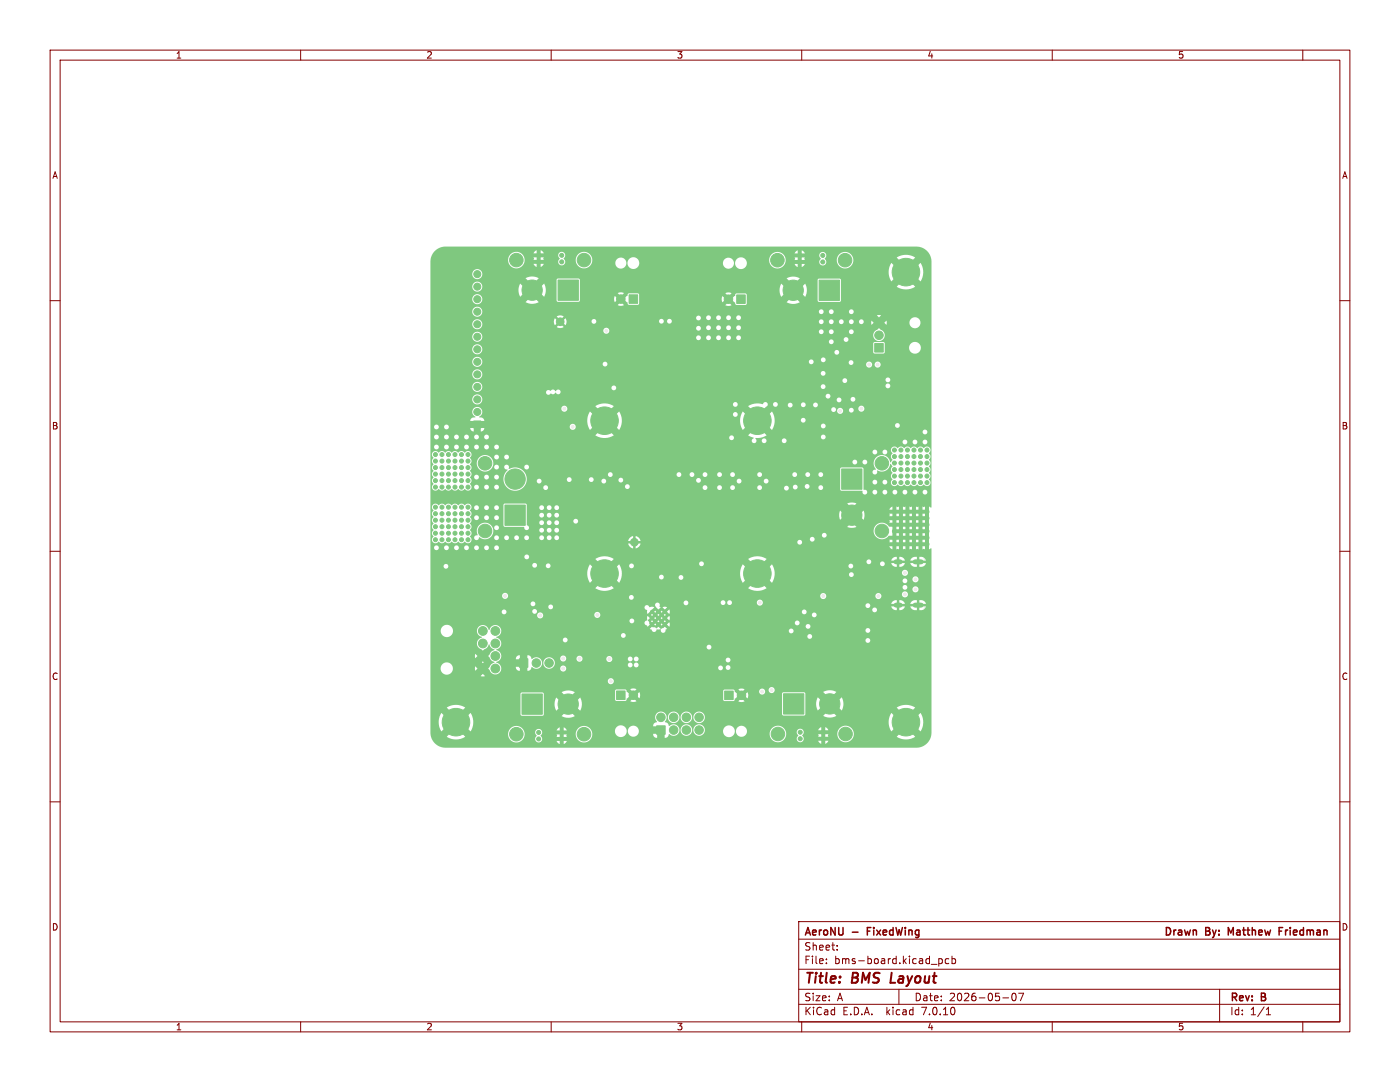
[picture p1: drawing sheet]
<svg xmlns="http://www.w3.org/2000/svg" width="279mm" height="216mm" viewBox="0 0 279 216" stroke-linecap="round" stroke-linejoin="round" font-family="sans-serif">
<defs><g id="words">
<g font-size="2.8" fill="#840000">
<text x="160.4" y="196.8">Title:</text>
<text x="170.1" y="196.8">BMS</text>
<text x="178.6" y="196.8">Layout</text>
</g>
<g font-size="2.1" fill="#840000">
<text x="160.4" y="189.9">Sheet:</text>
<text x="160.4" y="187.1">AeroNU</text>
<text x="170.1" y="187.1">-</text>
<text x="173.7" y="187.1">FixedWing</text>
<text x="232" y="187.1">Drawn</text>
<text x="240.5" y="187.1">By:</text>
<text x="245.6" y="187.1">Matthew</text>
<text x="256.3" y="187.1">Friedman</text>
<text x="160.4" y="192.6">File:</text>
<text x="166.5" y="192.6">bms-board.kicad_pcb</text>
<text x="160.4" y="202.8">KiCad</text>
<text x="160.4" y="200">Size:</text>
<text x="167" y="200">A</text>
<text x="168.1" y="202.8">E.D.A.</text>
<text x="177" y="202.8">kicad</text>
<text x="182.4" y="200">Date:</text>
<text x="184.2" y="202.8">7.0.10</text>
<text x="189.4" y="200">2026-05-07</text>
<text x="245.4" y="200.2">Rev:</text>
<text x="245.4" y="202.8">Id:</text>
<text x="249.5" y="202.8">1/1</text>
<text x="251.8" y="200.2">B</text>
</g>
<g font-size="1.8" fill="#840000">
<text x="35" y="11.9">1</text>
<text x="85" y="11.9">2</text>
<text x="135" y="11.9">3</text>
<text x="185" y="11.9">4</text>
<text x="235" y="11.9">5</text>
<text x="10.3" y="35.9">A</text>
<text x="267.7" y="35.9">A</text>
<text x="10.3" y="85.9">B</text>
<text x="267.7" y="85.9">B</text>
<text x="10.3" y="135.9">C</text>
<text x="267.7" y="135.9">C</text>
<text x="10.3" y="185.9">D</text>
<text x="267.7" y="185.9">D</text>
<text x="35" y="205.8">1</text>
<text x="85" y="205.8">2</text>
<text x="135" y="205.8">3</text>
<text x="185" y="205.8">4</text>
<text x="235" y="205.8">5</text>
</g>
</g></defs>
<g fill="none" stroke="#840000" stroke-width=".2">
<path d="M10 10h259.4v195.9h-259.4zM12 12h255.4v191.9h-255.4zM60 10v2M110 10v2M160 10v2M210 10v2M260 10v2M10 60h2M267.4 60h2M10 110h2M267.4 110h2M10 160h2"/>
<path d="M267.4 160h2M159.4 183.9h108v20h-108zM159.4 197.4h108M159.4 193.4h108M159.4 187.4h108M164.9 192.1v.2M164.9 191.4v.1M167.1 189.4v.2M167.1 188.7v.1M179.4 197.4v3M187.4 191.4l.4-.1 .3 .3-.2 .6h-.5M187.4 191.3v1.5"/>
<path d="M189.4 191.4l-.5-.1-.3 .3 .2 .6h.6M190 191.4l.4-.1 .3 .3-.1 .6h-.6M190 190.8v1.5M200.1 199.1h1.2M202.1 198.3l.2-.1a.8 .8 0 0 1 .5 .7 .8 .8 0 0 1-.5 .8 1 1 0 0 1-.2-1.4zM203.3 198.2h1l-.7 1.5M243.4 197.4v6.5M60 203.9v2M110 203.9v2M159.4 200.4h108M160 203.9v2M210 203.9v2"/>
<path d="M252.7 202.5h.9M252.7 201.4l.4-.4v1.5M260 203.9v2"/>
</g>
<path d="M177.9 194.1l-.2 2h1" fill="none" stroke="#840000" stroke-width=".4"/>
<path d="M173.1 185.8h.5M173.8 185.1h-.7v1.5M255.3 185.8h.5M256 185.1h-.7v1.5" fill="none" stroke="#840000" stroke-width=".3"/>
<g fill="#7fc87f" stroke="#7fc87f" stroke-width=".2">
<path d="M100.8 100.8h4v4h-4z"/>
<path d="M131.1 144.8h1.7v1.7h-1.7z"/>
<path d="M168 93.6h4v4h-4z"/>
<path d="M103.7 131.5h1.7v1.7h-1.7z"/>
<path d="M156.4 138.4h4v4.1h-4z"/>
<path d="M94.5 84h1.5v1.4h-1.5z"/>
<path d="M174.6 68.6h1.7v1.7h-1.7z"/>
<path d="M123.1 137.9h1.7v1.7h-1.7z"/>
<path d="M125.5 58.8h1.7v1.7h-1.7z"/>
<path d="M163.5 55.9h4v4h-4z"/>
<path d="M111.4 55.9h4v4h-4z"/>
<path d="M144.6 137.9h1.7v1.7h-1.7z"/>
<path d="M147 58.9h1.7v1.7h-1.7z"/>
<path d="M104.2 138.5h4v4h-4z"/>
<circle cx="151.1" cy="114.4" r="2.75"/>
<circle cx="86.9" cy="107.7" r=".4"/>
<circle cx="88.2" cy="107.7" r=".4"/>
<circle cx="89.5" cy="107.7" r=".4"/>
<circle cx="90.8" cy="107.7" r=".4"/>
<circle cx="92.1" cy="107.7" r=".4"/>
<circle cx="93.4" cy="107.7" r=".4"/>
<circle cx="86.9" cy="106.4" r=".4"/>
<circle cx="88.2" cy="106.4" r=".4"/>
<circle cx="89.5" cy="106.4" r=".4"/>
<circle cx="90.8" cy="106.4" r=".4"/>
<circle cx="92.1" cy="106.4" r=".4"/>
<circle cx="93.4" cy="106.4" r=".4"/>
<circle cx="86.9" cy="105.1" r=".4"/>
<circle cx="88.2" cy="105.1" r=".4"/>
<circle cx="89.5" cy="105.1" r=".4"/>
<circle cx="90.8" cy="105.1" r=".4"/>
<circle cx="92.1" cy="105.1" r=".4"/>
<circle cx="93.4" cy="105.1" r=".4"/>
<circle cx="86.9" cy="103.8" r=".4"/>
<circle cx="88.2" cy="103.8" r=".4"/>
<circle cx="89.5" cy="103.8" r=".4"/>
<circle cx="90.8" cy="103.8" r=".4"/>
<circle cx="92.1" cy="103.8" r=".4"/>
<circle cx="93.4" cy="103.8" r=".4"/>
<circle cx="86.9" cy="102.5" r=".4"/>
<circle cx="88.2" cy="102.5" r=".4"/>
<circle cx="89.5" cy="102.5" r=".4"/>
<circle cx="90.8" cy="102.5" r=".4"/>
<circle cx="92.1" cy="102.5" r=".4"/>
<circle cx="93.4" cy="102.5" r=".4"/>
<circle cx="86.9" cy="101.2" r=".4"/>
<circle cx="88.2" cy="101.2" r=".4"/>
<circle cx="89.5" cy="101.2" r=".4"/>
<circle cx="90.8" cy="101.2" r=".4"/>
<circle cx="92.1" cy="101.2" r=".4"/>
<circle cx="93.4" cy="101.2" r=".4"/>
<circle cx="86.9" cy="97.2" r=".4"/>
<circle cx="88.2" cy="97.2" r=".4"/>
<circle cx="89.5" cy="97.2" r=".4"/>
<circle cx="90.8" cy="97.2" r=".4"/>
<circle cx="92.1" cy="97.2" r=".4"/>
<circle cx="93.4" cy="97.2" r=".4"/>
<circle cx="86.9" cy="95.9" r=".4"/>
<circle cx="88.2" cy="95.9" r=".4"/>
<circle cx="89.5" cy="95.9" r=".4"/>
<circle cx="90.8" cy="95.9" r=".4"/>
<circle cx="92.1" cy="95.9" r=".4"/>
<circle cx="93.4" cy="95.9" r=".4"/>
<circle cx="102.8" cy="95.6" r="2.02"/>
<circle cx="86.9" cy="94.6" r=".4"/>
<circle cx="88.2" cy="94.6" r=".4"/>
<circle cx="89.5" cy="94.6" r=".4"/>
<circle cx="90.8" cy="94.6" r=".4"/>
<circle cx="92.1" cy="94.6" r=".4"/>
<circle cx="93.4" cy="94.6" r=".4"/>
<circle cx="86.9" cy="93.3" r=".4"/>
<circle cx="88.2" cy="93.3" r=".4"/>
<circle cx="89.5" cy="93.3" r=".4"/>
<circle cx="90.8" cy="93.3" r=".4"/>
<circle cx="92.1" cy="93.3" r=".4"/>
<circle cx="93.4" cy="93.3" r=".4"/>
<circle cx="86.9" cy="92" r=".4"/>
<circle cx="88.2" cy="92" r=".4"/>
<circle cx="89.5" cy="92" r=".4"/>
<circle cx="90.8" cy="92" r=".4"/>
<circle cx="92.1" cy="92" r=".4"/>
<circle cx="93.4" cy="92" r=".4"/>
<circle cx="86.9" cy="90.7" r=".4"/>
<circle cx="88.2" cy="90.7" r=".4"/>
<circle cx="89.5" cy="90.7" r=".4"/>
<circle cx="90.8" cy="90.7" r=".4"/>
<circle cx="92.1" cy="90.7" r=".4"/>
<circle cx="93.4" cy="90.7" r=".4"/>
<circle cx="96.8" cy="92.4" r="1.35"/>
<circle cx="96.8" cy="105.9" r="1.35"/>
<circle cx="180.8" cy="54.3" r="2.75"/>
<circle cx="120.6" cy="83.9" r="2.75"/>
<circle cx="151.1" cy="83.9" r="2.75"/>
<circle cx="180.8" cy="144.1" r="2.75"/>
<circle cx="91" cy="144.1" r="2.75"/>
<circle cx="120.6" cy="114.4" r="2.75"/>
<circle cx="131.9" cy="143.1" r=".85"/>
<circle cx="134.4" cy="145.7" r=".85"/>
<circle cx="134.4" cy="143.1" r=".85"/>
<circle cx="137" cy="145.7" r=".85"/>
<circle cx="137" cy="143.1" r=".85"/>
<circle cx="139.5" cy="145.7" r=".85"/>
<circle cx="139.5" cy="143.1" r=".85"/>
<circle cx="185" cy="89.8" r=".4"/>
<circle cx="183.7" cy="89.8" r=".4"/>
<circle cx="182.4" cy="89.8" r=".4"/>
<circle cx="181.1" cy="89.8" r=".4"/>
<circle cx="179.8" cy="89.8" r=".4"/>
<circle cx="178.5" cy="89.8" r=".4"/>
<circle cx="185" cy="91.1" r=".4"/>
<circle cx="183.7" cy="91.1" r=".4"/>
<circle cx="182.4" cy="91.1" r=".4"/>
<circle cx="181.1" cy="91.1" r=".4"/>
<circle cx="179.8" cy="91.1" r=".4"/>
<circle cx="178.5" cy="91.1" r=".4"/>
<circle cx="185" cy="92.4" r=".4"/>
<circle cx="183.7" cy="92.4" r=".4"/>
<circle cx="182.4" cy="92.4" r=".4"/>
<circle cx="181.1" cy="92.4" r=".4"/>
<circle cx="179.8" cy="92.4" r=".4"/>
<circle cx="178.5" cy="92.4" r=".4"/>
<circle cx="185" cy="93.7" r=".4"/>
<circle cx="183.7" cy="93.7" r=".4"/>
<circle cx="182.4" cy="93.7" r=".4"/>
<circle cx="181.1" cy="93.7" r=".4"/>
<circle cx="179.8" cy="93.7" r=".4"/>
<circle cx="178.5" cy="93.7" r=".4"/>
<circle cx="185" cy="95" r=".4"/>
<circle cx="183.7" cy="95" r=".4"/>
<circle cx="182.4" cy="95" r=".4"/>
<circle cx="181.1" cy="95" r=".4"/>
<circle cx="179.8" cy="95" r=".4"/>
<circle cx="178.5" cy="95" r=".4"/>
<circle cx="185" cy="96.3" r=".4"/>
<circle cx="183.7" cy="96.3" r=".4"/>
<circle cx="182.4" cy="96.3" r=".4"/>
<circle cx="181.1" cy="96.3" r=".4"/>
<circle cx="179.8" cy="96.3" r=".4"/>
<circle cx="178.5" cy="96.3" r=".4"/>
<circle cx="185" cy="102.1" r=".4"/>
<circle cx="183.7" cy="102.1" r=".4"/>
<circle cx="182.4" cy="102.1" r=".4"/>
<circle cx="181.1" cy="102.1" r=".4"/>
<circle cx="179.8" cy="102.1" r=".4"/>
<circle cx="178.5" cy="102.1" r=".4"/>
<circle cx="170" cy="102.8" r="2.02"/>
<circle cx="185" cy="103.4" r=".4"/>
<circle cx="183.7" cy="103.4" r=".4"/>
<circle cx="182.4" cy="103.4" r=".4"/>
<circle cx="181.1" cy="103.4" r=".4"/>
<circle cx="179.8" cy="103.4" r=".4"/>
<circle cx="178.5" cy="103.4" r=".4"/>
<circle cx="185" cy="104.7" r=".4"/>
<circle cx="183.7" cy="104.7" r=".4"/>
<circle cx="182.4" cy="104.7" r=".4"/>
<circle cx="181.1" cy="104.7" r=".4"/>
<circle cx="179.8" cy="104.7" r=".4"/>
<circle cx="178.5" cy="104.7" r=".4"/>
<circle cx="185" cy="106" r=".4"/>
<circle cx="183.7" cy="106" r=".4"/>
<circle cx="182.4" cy="106" r=".4"/>
<circle cx="181.1" cy="106" r=".4"/>
<circle cx="179.8" cy="106" r=".4"/>
<circle cx="178.5" cy="106" r=".4"/>
<circle cx="185" cy="107.3" r=".4"/>
<circle cx="183.7" cy="107.3" r=".4"/>
<circle cx="182.4" cy="107.3" r=".4"/>
<circle cx="181.1" cy="107.3" r=".4"/>
<circle cx="179.8" cy="107.3" r=".4"/>
<circle cx="178.5" cy="107.3" r=".4"/>
<circle cx="185" cy="108.6" r=".4"/>
<circle cx="183.7" cy="108.6" r=".4"/>
<circle cx="182.4" cy="108.6" r=".4"/>
<circle cx="181.1" cy="108.6" r=".4"/>
<circle cx="179.8" cy="108.6" r=".4"/>
<circle cx="178.5" cy="108.6" r=".4"/>
<circle cx="176" cy="92.4" r="1.35"/>
<circle cx="176" cy="105.9" r="1.35"/>
<circle cx="107" cy="132.3" r=".85"/>
<circle cx="109.6" cy="132.3" r=".85"/>
<circle cx="159.7" cy="146.1" r=".4"/>
<circle cx="159.7" cy="147.4" r=".4"/>
<circle cx="164.3" cy="146.1" r=".4"/>
<circle cx="164.3" cy="147.4" r=".4"/>
<circle cx="165.6" cy="140.5" r="2.02"/>
<circle cx="155.3" cy="146.5" r="1.35"/>
<circle cx="168.7" cy="146.5" r="1.35"/>
<circle cx="95.2" cy="82.2" r=".7"/>
<circle cx="95.2" cy="79.7" r=".7"/>
<circle cx="95.2" cy="77.2" r=".7"/>
<circle cx="95.2" cy="74.7" r=".7"/>
<circle cx="95.2" cy="72.2" r=".7"/>
<circle cx="95.2" cy="69.7" r=".7"/>
<circle cx="95.2" cy="67.2" r=".7"/>
<circle cx="95.2" cy="64.7" r=".7"/>
<circle cx="95.2" cy="62.2" r=".7"/>
<circle cx="95.2" cy="59.7" r=".7"/>
<circle cx="95.2" cy="57.2" r=".7"/>
<circle cx="95.2" cy="54.7" r=".7"/>
<circle cx="126.6" cy="108.2" r=".77"/>
<circle cx="175.4" cy="66.9" r=".85"/>
<circle cx="175.4" cy="64.4" r=".85"/>
<circle cx="98.9" cy="125.9" r=".88"/>
<circle cx="98.9" cy="128.4" r=".88"/>
<circle cx="98.9" cy="130.9" r=".88"/>
<circle cx="98.9" cy="133.4" r=".88"/>
<circle cx="96.4" cy="125.9" r=".88"/>
<circle cx="96.4" cy="128.4" r=".88"/>
<circle cx="96.4" cy="130.9" r=".88"/>
<circle cx="96.4" cy="133.4" r=".88"/>
<circle cx="126.4" cy="138.7" r=".85"/>
<circle cx="123.9" cy="59.7" r=".85"/>
<circle cx="111.8" cy="64.2" r=".76"/>
<circle cx="132.7" cy="124.6" r=".3"/>
<circle cx="132.7" cy="123.3" r=".3"/>
<circle cx="132.7" cy="122.1" r=".3"/>
<circle cx="131.4" cy="124.6" r=".3"/>
<circle cx="131.4" cy="123.3" r=".3"/>
<circle cx="131.4" cy="122.1" r=".3"/>
<circle cx="130.1" cy="124.6" r=".3"/>
<circle cx="130.1" cy="123.3" r=".3"/>
<circle cx="130.1" cy="122.1" r=".3"/>
<circle cx="164.2" cy="52.3" r=".4"/>
<circle cx="164.2" cy="51" r=".4"/>
<circle cx="159.6" cy="52.3" r=".4"/>
<circle cx="159.6" cy="51" r=".4"/>
<circle cx="158.3" cy="57.9" r="2.02"/>
<circle cx="168.6" cy="51.9" r="1.35"/>
<circle cx="155.2" cy="51.9" r="1.35"/>
<circle cx="112.1" cy="52.2" r=".4"/>
<circle cx="112.1" cy="51" r=".4"/>
<circle cx="107.5" cy="52.2" r=".4"/>
<circle cx="107.5" cy="51" r=".4"/>
<circle cx="106.2" cy="57.9" r="2.02"/>
<circle cx="116.5" cy="51.9" r="1.35"/>
<circle cx="103.1" cy="51.9" r="1.35"/>
<circle cx="148" cy="138.7" r=".85"/>
<circle cx="145.4" cy="59.7" r=".85"/>
<circle cx="107.5" cy="146.2" r=".4"/>
<circle cx="107.5" cy="147.5" r=".4"/>
<circle cx="112.1" cy="146.2" r=".4"/>
<circle cx="112.1" cy="147.5" r=".4"/>
<circle cx="113.4" cy="140.5" r="2.02"/>
<circle cx="103.1" cy="146.5" r="1.35"/>
<circle cx="116.5" cy="146.5" r="1.35"/>
</g>
<path d="M178.8 112.1h.8M182.6 112.1h1.2M178.8 120.8h.8M182.6 120.8h1.2" fill="none" stroke="#7fc87f" stroke-width="1"/>
<g fill="#ececec" stroke="#ececec" stroke-width=".2">
<circle cx="170.6" cy="106.2" r=".3"/>
<circle cx="184.7" cy="125.4" r=".3"/>
<circle cx="184.6" cy="115.9" r=".3"/>
<circle cx="90.1" cy="148" r=".3"/>
<circle cx="124.1" cy="148" r=".3"/>
<circle cx="138" cy="57.5" r=".3"/>
<circle cx="168.3" cy="112.4" r=".3"/>
<circle cx="155.4" cy="75.4" r=".3"/>
<circle cx="157.2" cy="103.7" r=".3"/>
<circle cx="129.4" cy="132" r=".3"/>
<circle cx="152.1" cy="148" r=".3"/>
<circle cx="121.7" cy="103.3" r=".3"/>
<circle cx="159.7" cy="123.4" r=".3"/>
<circle cx="155.8" cy="91.2" r=".3"/>
<circle cx="145.2" cy="101.5" r=".3"/>
<circle cx="184.7" cy="77.4" r=".3"/>
<circle cx="181.6" cy="84" r=".3"/>
<circle cx="184.7" cy="65.4" r=".3"/>
<circle cx="175.9" cy="75" r=".3"/>
<circle cx="145.7" cy="50.4" r=".3"/>
<circle cx="173.7" cy="50.4" r=".3"/>
<circle cx="184.7" cy="75.4" r=".3"/>
<circle cx="126.1" cy="148" r=".3"/>
<circle cx="143.4" cy="71.4" r=".3"/>
<circle cx="143.7" cy="50.4" r=".3"/>
<circle cx="155.8" cy="90.3" r=".3"/>
<circle cx="163.5" cy="103.7" r=".3"/>
<circle cx="155.9" cy="101.3" r=".3"/>
<circle cx="117.7" cy="105.3" r=".3"/>
<circle cx="147.7" cy="50.4" r=".3"/>
<circle cx="156.6" cy="85.3" r=".3"/>
<circle cx="184.7" cy="133.4" r=".3"/>
<circle cx="87.1" cy="135" r=".3"/>
<circle cx="140.5" cy="102.5" r=".3"/>
<circle cx="138.1" cy="148" r=".3"/>
<circle cx="180.6" cy="100.2" r=".3"/>
<circle cx="179.7" cy="50.4" r=".3"/>
<circle cx="87.1" cy="75" r=".3"/>
<circle cx="124.4" cy="123.9" r=".3"/>
<circle cx="140.9" cy="122" r=".3"/>
<circle cx="150.1" cy="148" r=".3"/>
<circle cx="121.6" cy="61.3" r=".3"/>
<circle cx="112" cy="119.8" r=".3"/>
<circle cx="96.1" cy="148" r=".3"/>
<circle cx="124.4" cy="119.4" r=".3"/>
<circle cx="115.8" cy="119.8" r=".3"/>
<circle cx="152.2" cy="121.9" r=".3"/>
<circle cx="147.4" cy="75.4" r=".3"/>
<circle cx="172.6" cy="100.2" r=".3"/>
<circle cx="91.7" cy="50.4" r=".3"/>
<circle cx="143.8" cy="122" r=".3"/>
<circle cx="99.7" cy="50.4" r=".3"/>
<circle cx="100.1" cy="148" r=".3"/>
<circle cx="138.7" cy="101.1" r=".3"/>
<circle cx="87.1" cy="123" r=".3"/>
<circle cx="184.7" cy="111.4" r=".3"/>
<circle cx="171.7" cy="123.7" r=".3"/>
<circle cx="87.1" cy="131" r=".3"/>
<circle cx="127.6" cy="116.8" r=".3"/>
<circle cx="172.1" cy="148" r=".3"/>
<circle cx="184.7" cy="71.4" r=".3"/>
<circle cx="184.7" cy="67.4" r=".3"/>
<circle cx="132" cy="101.2" r=".3"/>
<circle cx="141.7" cy="50.4" r=".3"/>
<circle cx="149.7" cy="50.4" r=".3"/>
<circle cx="167.4" cy="120.6" r=".3"/>
<circle cx="141.4" cy="71.4" r=".3"/>
<circle cx="182.6" cy="100.2" r=".3"/>
<circle cx="143.4" cy="75.4" r=".3"/>
<circle cx="128.1" cy="148" r=".3"/>
<circle cx="149.4" cy="69.4" r=".3"/>
<circle cx="181.3" cy="120.8" r=".3"/>
<circle cx="149.7" cy="103.7" r=".3"/>
<circle cx="162.2" cy="90" r=".3"/>
<circle cx="87.1" cy="129" r=".3"/>
<circle cx="112.3" cy="67.6" r=".3"/>
<circle cx="184.7" cy="137.4" r=".3"/>
<circle cx="184.7" cy="131.4" r=".3"/>
<circle cx="120.6" cy="104.2" r=".3"/>
<circle cx="143.4" cy="73.4" r=".3"/>
<circle cx="138.1" cy="104.2" r=".3"/>
<circle cx="182.4" cy="80.9" r=".3"/>
<circle cx="175.7" cy="50.4" r=".3"/>
<circle cx="184.7" cy="59.4" r=".3"/>
<circle cx="161.5" cy="122.1" r=".3"/>
<circle cx="141.6" cy="124.6" r=".3"/>
<circle cx="100.6" cy="114.5" r=".3"/>
<circle cx="168.6" cy="108.2" r=".3"/>
<circle cx="176.1" cy="148" r=".3"/>
<circle cx="144.3" cy="127.5" r=".3"/>
<circle cx="157.8" cy="123.5" r=".3"/>
<circle cx="142.1" cy="148" r=".3"/>
<circle cx="117.6" cy="87.8" r=".3"/>
<circle cx="184.7" cy="55.4" r=".3"/>
<circle cx="108.3" cy="126.6" r=".3"/>
<circle cx="182.1" cy="148" r=".3"/>
<circle cx="134" cy="112.7" r=".3"/>
<circle cx="87.1" cy="139" r=".3"/>
<circle cx="150.6" cy="127.3" r=".3"/>
<circle cx="141.1" cy="120.2" r=".3"/>
<circle cx="109.7" cy="50.4" r=".3"/>
<circle cx="87.1" cy="119" r=".3"/>
<circle cx="174.1" cy="148" r=".3"/>
<circle cx="130.1" cy="137.3" r=".3"/>
<circle cx="166.2" cy="84.2" r=".3"/>
<circle cx="146.3" cy="124.5" r=".3"/>
<circle cx="151.3" cy="101.3" r=".3"/>
<circle cx="118.6" cy="106.3" r=".3"/>
<circle cx="115.6" cy="132.6" r=".3"/>
<circle cx="180.2" cy="123.5" r=".3"/>
<circle cx="142.9" cy="103.7" r=".3"/>
<circle cx="178.6" cy="100.2" r=".3"/>
<circle cx="158.2" cy="101.3" r=".3"/>
<circle cx="148.1" cy="148" r=".3"/>
<circle cx="170.6" cy="108.2" r=".3"/>
<circle cx="183.3" cy="136.1" r=".3"/>
<circle cx="135.5" cy="132.1" r=".3"/>
<circle cx="145.4" cy="71.4" r=".3"/>
<circle cx="110.1" cy="148" r=".3"/>
<circle cx="119.9" cy="104" r=".3"/>
<circle cx="118.4" cy="132.6" r=".3"/>
<circle cx="147.4" cy="127.3" r=".3"/>
<circle cx="163.2" cy="123.3" r=".3"/>
<circle cx="174" cy="130.4" r=".3"/>
<circle cx="151.7" cy="50.4" r=".3"/>
<circle cx="87.1" cy="137" r=".3"/>
<circle cx="172.6" cy="106.2" r=".3"/>
<circle cx="133.8" cy="101" r=".3"/>
<circle cx="87.1" cy="127" r=".3"/>
<circle cx="136.1" cy="123.7" r=".3"/>
<circle cx="117.7" cy="103.3" r=".3"/>
<circle cx="138.7" cy="127.4" r=".3"/>
<circle cx="87.1" cy="83" r=".3"/>
<circle cx="162.4" cy="131.3" r=".3"/>
<circle cx="178.9" cy="82.4" r=".3"/>
<circle cx="184.7" cy="143.4" r=".3"/>
<circle cx="180.1" cy="148" r=".3"/>
<circle cx="162.1" cy="148" r=".3"/>
<circle cx="94.1" cy="148" r=".3"/>
<circle cx="171.7" cy="124.7" r=".3"/>
<circle cx="87.1" cy="55" r=".3"/>
<circle cx="153.5" cy="101.3" r=".3"/>
<circle cx="132.1" cy="148" r=".3"/>
<circle cx="158.1" cy="148" r=".3"/>
<circle cx="145.8" cy="85.1" r=".3"/>
<circle cx="145.2" cy="103.7" r=".3"/>
<circle cx="107.8" cy="119.8" r=".3"/>
<circle cx="184.7" cy="63.4" r=".3"/>
<circle cx="87.1" cy="141" r=".3"/>
<circle cx="97" cy="140.7" r=".3"/>
<circle cx="100.1" cy="140.7" r=".3"/>
<circle cx="146.3" cy="122" r=".3"/>
<circle cx="113.2" cy="71.2" r=".3"/>
<circle cx="160.6" cy="133.8" r=".3"/>
<circle cx="177.1" cy="112.8" r=".3"/>
<circle cx="87.1" cy="63" r=".3"/>
<circle cx="177.7" cy="50.4" r=".3"/>
<circle cx="87.1" cy="69" r=".3"/>
<circle cx="184.7" cy="127.4" r=".3"/>
<circle cx="153.4" cy="67.4" r=".3"/>
<circle cx="171.7" cy="50.4" r=".3"/>
<circle cx="166.1" cy="148" r=".3"/>
<circle cx="159.1" cy="86.1" r=".3"/>
<circle cx="184.7" cy="121.4" r=".3"/>
<circle cx="140.1" cy="148" r=".3"/>
<circle cx="87.5" cy="50.8" r=".3"/>
<circle cx="87.1" cy="79" r=".3"/>
<circle cx="158" cy="130.5" r=".3"/>
<circle cx="87.1" cy="145" r=".3"/>
<circle cx="181.7" cy="50.4" r=".3"/>
<circle cx="145.4" cy="73.4" r=".3"/>
<circle cx="174.6" cy="108.2" r=".3"/>
<circle cx="169.7" cy="127.2" r=".3"/>
<circle cx="161" cy="103.7" r=".3"/>
<circle cx="145.4" cy="69.4" r=".3"/>
<circle cx="92.1" cy="148" r=".3"/>
<circle cx="166.4" cy="124.6" r=".3"/>
<circle cx="87.6" cy="147.5" r=".3"/>
<circle cx="168.6" cy="106.2" r=".3"/>
<circle cx="171" cy="84" r=".3"/>
<circle cx="176.6" cy="100.2" r=".3"/>
<circle cx="143.4" cy="77.4" r=".3"/>
<circle cx="153.4" cy="75.4" r=".3"/>
<circle cx="135.8" cy="120.1" r=".3"/>
<circle cx="147.4" cy="71.4" r=".3"/>
<circle cx="176.6" cy="102.2" r=".3"/>
<circle cx="167.1" cy="69.2" r=".3"/>
<circle cx="87.1" cy="143" r=".3"/>
<circle cx="127.6" cy="115.5" r=".3"/>
<circle cx="163.1" cy="101.3" r=".3"/>
<circle cx="137.4" cy="71.4" r=".3"/>
<circle cx="161.3" cy="124.2" r=".3"/>
<circle cx="87.1" cy="71" r=".3"/>
<circle cx="153.4" cy="73.4" r=".3"/>
<circle cx="176.7" cy="116.4" r=".3"/>
<circle cx="166.6" cy="129.4" r=".3"/>
<circle cx="155.4" cy="77.4" r=".3"/>
<circle cx="105.7" cy="50.4" r=".3"/>
<circle cx="141.4" cy="69.4" r=".3"/>
<circle cx="184.6" cy="117.1" r=".3"/>
<circle cx="144.1" cy="148" r=".3"/>
<circle cx="87.1" cy="111" r=".3"/>
<circle cx="182.4" cy="82.1" r=".3"/>
<circle cx="126.9" cy="126.9" r=".3"/>
<circle cx="173.4" cy="60.3" r=".3"/>
<circle cx="124.6" cy="117.2" r=".3"/>
<circle cx="147.4" cy="73.4" r=".3"/>
<circle cx="184.7" cy="129.4" r=".3"/>
<circle cx="176.1" cy="73.7" r=".3"/>
<circle cx="155.4" cy="69.4" r=".3"/>
<circle cx="155.4" cy="65.4" r=".3"/>
<circle cx="184.7" cy="135.4" r=".3"/>
<circle cx="119.3" cy="92" r=".3"/>
<circle cx="130.1" cy="148" r=".3"/>
<circle cx="160.6" cy="101.3" r=".3"/>
<circle cx="160.5" cy="90" r=".3"/>
<circle cx="95.9" cy="123.9" r=".3"/>
<circle cx="173.1" cy="79.8" r=".3"/>
<circle cx="157.4" cy="63.4" r=".3"/>
<circle cx="145.4" cy="77.4" r=".3"/>
<circle cx="147.4" cy="69.4" r=".3"/>
<circle cx="184.7" cy="69.4" r=".3"/>
<circle cx="168.6" cy="131.8" r=".3"/>
<circle cx="161.7" cy="50.4" r=".3"/>
<circle cx="93.7" cy="50.4" r=".3"/>
<circle cx="126.1" cy="104.2" r=".3"/>
<circle cx="139.4" cy="69.4" r=".3"/>
<circle cx="113.7" cy="50.4" r=".3"/>
<circle cx="171.6" cy="86.6" r=".3"/>
<circle cx="105.3" cy="126.6" r=".3"/>
<circle cx="179.8" cy="138.5" r=".3"/>
<circle cx="184.7" cy="61.4" r=".3"/>
<circle cx="184.6" cy="100.2" r=".3"/>
<circle cx="120.1" cy="148" r=".3"/>
<circle cx="157.4" cy="71.4" r=".3"/>
<circle cx="101.1" cy="111.9" r=".3"/>
<circle cx="155.8" cy="92.1" r=".3"/>
<circle cx="87.1" cy="67" r=".3"/>
<circle cx="178.1" cy="148" r=".3"/>
<circle cx="142.8" cy="101.3" r=".3"/>
<circle cx="163" cy="133.8" r=".3"/>
<circle cx="184.7" cy="53.4" r=".3"/>
<circle cx="184.7" cy="141.4" r=".3"/>
<circle cx="134" cy="110.8" r=".3"/>
<circle cx="134" cy="130.4" r=".3"/>
<circle cx="151.4" cy="71.4" r=".3"/>
<circle cx="113.4" cy="105" r=".3"/>
<circle cx="155.4" cy="61.4" r=".3"/>
<circle cx="87.1" cy="133" r=".3"/>
<circle cx="172.3" cy="65.4" r=".3"/>
<circle cx="87.1" cy="57" r=".3"/>
<circle cx="87.1" cy="113" r=".3"/>
<circle cx="87.1" cy="61" r=".3"/>
<circle cx="170" cy="86.4" r=".3"/>
<circle cx="124.4" cy="120.9" r=".3"/>
<circle cx="174.6" cy="102.2" r=".3"/>
<circle cx="87.1" cy="53" r=".3"/>
<circle cx="166.2" cy="86.6" r=".3"/>
<circle cx="143.4" cy="69.4" r=".3"/>
<circle cx="176.9" cy="118.8" r=".3"/>
<circle cx="114.1" cy="148" r=".3"/>
<circle cx="147.4" cy="131.7" r=".3"/>
<circle cx="135.6" cy="137.1" r=".3"/>
<circle cx="122.1" cy="148" r=".3"/>
<circle cx="87.1" cy="59" r=".3"/>
<circle cx="87.1" cy="73" r=".3"/>
<circle cx="155.4" cy="63.4" r=".3"/>
<circle cx="151.2" cy="132.5" r=".3"/>
<circle cx="87.1" cy="115" r=".3"/>
<circle cx="172.6" cy="104.2" r=".3"/>
<circle cx="173.9" cy="128.8" r=".3"/>
<circle cx="139.4" cy="71.4" r=".3"/>
<circle cx="153.4" cy="77.4" r=".3"/>
<circle cx="136.1" cy="148" r=".3"/>
<circle cx="181.6" cy="74" r=".3"/>
<circle cx="176.6" cy="108.2" r=".3"/>
<circle cx="152.3" cy="103.7" r=".3"/>
<circle cx="128.5" cy="104.2" r=".3"/>
<circle cx="106.1" cy="148" r=".3"/>
<circle cx="157.4" cy="65.4" r=".3"/>
<circle cx="119.7" cy="50.4" r=".3"/>
<circle cx="183.3" cy="134.1" r=".3"/>
<circle cx="87.1" cy="121" r=".3"/>
<circle cx="173.3" cy="74.6" r=".3"/>
<circle cx="165.7" cy="50.4" r=".3"/>
<circle cx="153.4" cy="61.4" r=".3"/>
<circle cx="176.2" cy="138.2" r=".3"/>
<circle cx="132.1" cy="112.9" r=".3"/>
<circle cx="184.7" cy="79.4" r=".3"/>
<circle cx="166.2" cy="113.4" r=".3"/>
<circle cx="184.7" cy="57.4" r=".3"/>
<circle cx="168.6" cy="100.2" r=".3"/>
<circle cx="144.1" cy="115.6" r=".3"/>
<circle cx="184.7" cy="81.4" r=".3"/>
<circle cx="98.1" cy="148" r=".3"/>
<circle cx="181.2" cy="112.1" r=".3"/>
<circle cx="87.1" cy="77" r=".3"/>
<circle cx="184.7" cy="145.4" r=".3"/>
<circle cx="89.7" cy="50.4" r=".3"/>
<circle cx="174.6" cy="100.2" r=".3"/>
<circle cx="153.4" cy="63.4" r=".3"/>
<circle cx="87.1" cy="117" r=".3"/>
<circle cx="172.6" cy="108.2" r=".3"/>
<circle cx="184.7" cy="139.4" r=".3"/>
<circle cx="87.1" cy="125" r=".3"/>
<circle cx="145.4" cy="75.4" r=".3"/>
<circle cx="95.7" cy="50.4" r=".3"/>
<circle cx="159.9" cy="86" r=".3"/>
<circle cx="146.1" cy="148" r=".3"/>
<circle cx="134.1" cy="148" r=".3"/>
<circle cx="184.1" cy="51" r=".3"/>
<circle cx="97.7" cy="50.4" r=".3"/>
<circle cx="150.7" cy="121.9" r=".3"/>
<circle cx="157.7" cy="50.4" r=".3"/>
<circle cx="184.3" cy="147.6" r=".3"/>
<circle cx="133" cy="139.3" r=".3"/>
<circle cx="147.4" cy="77.4" r=".3"/>
<circle cx="154.7" cy="103.7" r=".3"/>
<circle cx="87.1" cy="65" r=".3"/>
<circle cx="87.1" cy="81" r=".3"/>
<circle cx="92.7" cy="123.9" r=".3"/>
<circle cx="168.4" cy="116.8" r=".3"/>
<circle cx="125" cy="102" r=".3"/>
<circle cx="172" cy="133.8" r=".3"/>
<circle cx="119.2" cy="122.7" r=".3"/>
<circle cx="100.8" cy="118.9" r=".3"/>
<circle cx="171.9" cy="81.6" r=".3"/>
<circle cx="167.7" cy="82" r=".3"/>
<circle cx="107.8" cy="122.8" r=".3"/>
<circle cx="121" cy="66" r=".3"/>
<circle cx="175.2" cy="72.7" r=".3"/>
<circle cx="112.4" cy="133.4" r=".3"/>
<circle cx="173.4" cy="72.7" r=".3"/>
<circle cx="114.3" cy="85.2" r=".3"/>
<circle cx="112.6" cy="81.6" r=".3"/>
<circle cx="180.6" cy="114.3" r=".3"/>
<circle cx="180.6" cy="118.6" r=".3"/>
<circle cx="182.7" cy="115.6" r=".3"/>
<circle cx="152.1" cy="138" r=".3"/>
<circle cx="182.7" cy="117.6" r=".3"/>
<circle cx="121.9" cy="135.9" r=".3"/>
<circle cx="112.4" cy="131.4" r=".3"/>
<circle cx="121.6" cy="131.5" r=".3"/>
<circle cx="151.6" cy="120.2" r=".3"/>
<circle cx="154" cy="137.7" r=".3"/>
<circle cx="115.7" cy="131.4" r=".3"/>
<circle cx="175.3" cy="118.9" r=".3"/>
<circle cx="164.3" cy="118.9" r=".3"/>
</g>
<path d="M86.8 50l1-.6 1.1-.2h94l1.1 .2 1 .6 .6 1 .3 1.2v49.1l-.5-.2v8.5l.4-.2 .1 .1v36.7l-.3 1.2-.6 1-1 .6-1.1 .2h-94l-.8-.1-.7-.3-1.1-1.1-.4-1.2v-2.4h1.6l.2 1.1 .4 .8 1.4-1.4 .4 .6 .6 .4-1.4 1.4a3.4 3.4 0 0 0 3.8 0l-.6-.5h9.1a1.66 1.66 0 0 0 1.2 1.6 1.66 1.66 0 0 0 1.8-.6h2.4v.1a.7 .7 0 0 0 .6 .5 .7 .7 0 0 0 .7-.2h3l.6 .6 .9-.1 .5-.5h-.6v.6h-.8v-.6h-3.6l.1-.4h3.6a.25 .25 0 0 0 .4 .2 .25 .25 0 0 0 .1-.4 .25 .25 0 0 0-.4 .1l-3.7 .1-.3-.7 .2-.2h3l.1 .2-.1 .2h2l-.1-.2 .1-.2h-.6v.4h-.8v-.4h-3.6l6.8-.1v.3a1.65 1.65 0 0 0 2 1.3 1.65 1.65 0 0 0 1.2-2.1h4.6a1.18 1.18 0 0 0 1.3 1.1 1.18 1.18 0 0 0 1.1-1.3h.2v.3a1.1 1.1 0 0 0 .8 .9 1.1 1.1 0 0 0 1.2-.4l3.1 .1a.71 .71 0 0 0 .8 .5v-.8h-.9v.2h-3l.2-.9h3.9a.51 .51 0 0 0 .8 .4 .51 .51 0 0 0 0-.8 .51 .51 0 0 0-.8 .3v.1h-3.9l-.1-.4-.5-.4h5.7v2.3a1.1 1.1 0 0 0 1-.7 1.16 1.16 0 0 0 1.3 .3 1.16 1.16 0 0 0 .7-1.1h.2v.2a1.16 1.16 0 0 0 1.3 .9 1.16 1.16 0 0 0 1-1.1h.3v.2a1.15 1.15 0 0 0 1 .9 1.15 1.15 0 0 0 1.2-.8h3.7v.2a1.18 1.18 0 0 0 1.4 .9 1.18 1.18 0 0 0 1-1.2h.2v.2a1.1 1.1 0 0 0 .9 .9 1.1 1.1 0 0 0 1.1-.5h4.7v.2a1.65 1.65 0 0 0 1.3 1.4 1.65 1.65 0 0 0 1.7-.7h2.4v.2a.7 .7 0 0 0 .6 .5 .7 .7 0 0 0 .7-.3h3l.6 .6h.9l.5-.6h-.6v.6h-.8v-.6h-3.6l.1-.4h3.6a.26 .26 0 0 0 .4 .2 .26 .26 0 0 0 .1-.4 .26 .26 0 0 0-.4 .1l-3.7 .1-.3-.7 .2-.2h3l.1 .3-.1 .2h2l-.1-.2 .1-.3h-.6v.5h-.8v-.5h-3.6h6.8v.2a1.65 1.65 0 0 0 2.6 1.1 1.65 1.65 0 0 0-.2-2.8 1.65 1.65 0 0 0-2.4 1.5h-6.8l.1-.4 3.7 .1a.25 .25 0 0 0 .4 .1 .25 .25 0 0 0-.1-.4 .25 .25 0 0 0-.4 .2h-3.6l-.1-.4h3.6v-.6h.8v.6h.6l-.6-.6h-.9l-.5 .6h-3a.74 .74 0 0 0-1.2 0 .74 .74 0 0 0 .2 1.1l-.3 .6h-2.4l.1-.2a1.66 1.66 0 0 0-1.1-2.4 1.66 1.66 0 0 0-2 1.7l-4.6-.1a1.1 1.1 0 0 0-.8-1.5 1.1 1.1 0 0 0-1.3 1l-.2-.1a1.18 1.18 0 0 0-1.3-1.1 1.18 1.18 0 0 0-1.1 1.3h-3.7l.1-.1a1.16 1.16 0 0 0-1.1-1.4 1.16 1.16 0 0 0-1.2 1.2h-.3v-.2a1.16 1.16 0 0 0-1.2-1 1.16 1.16 0 0 0-1.1 1.2h-.2v-.2a1.22 1.22 0 0 0-2.1-.6v-.1a.82 .82 0 0 0-.8-.7l.4-1h.2v.2a1.16 1.16 0 0 0 1.2 1 1.16 1.16 0 0 0 1.1-1.2h.2v.2a1.16 1.16 0 0 0 1.3 1 1.16 1.16 0 0 0 1-1.2h.3v.2a1.16 1.16 0 0 0 1.7 .8h37.2l.2 1.1 .4 .8 1.4-1.4a1.59 1.59 0 0 0 1 1l-1.4 1.4 .3 .2a3.4 3.4 0 0 0 3.5-.2l-1.4-1.4 .6-.4 .4-.6 1.4 1.4a3.4 3.4 0 0 0 0-3.8l-1.4 1.4-.4-.6-.6-.4 1.4-1.4a3.4 3.4 0 0 0-3.8 0l1.4 1.4-.6 .4-.4 .6-1.4-1.4-.4 .8-.2 1.1h-37.2a1.15 1.15 0 0 0 .4-1.6h15.6l.2 .3h4.2l.2-.3v-2h2.2l.3 1.3 1.1-1.1 .3 .6 .7 .5-1 1.1a2.72 2.72 0 0 0 2.6-.1l-1-1 .7-.5 .3-.6 1.1 1a2.72 2.72 0 0 0 0-2.6l-1.1 1.1-.3-.6-.7-.5 1-1.1a2.72 2.72 0 0 0-2.6 .1l1 1-.6 .3-.4 .8-1.1-1.1-.3 1.4h-2.2v-2.1l-.2-.3-4.3 .1-.1 .2v4.1h-15.6a1.16 1.16 0 0 0-1.3-.5 1.16 1.16 0 0 0-.8 1.1h-.3v-.2a1.16 1.16 0 0 0-1.2-.9 1.16 1.16 0 0 0-1.1 1.1h-.2v-.2a1.16 1.16 0 0 0-1.3-.9 1.16 1.16 0 0 0-1 1.1h-.2l-.1-.2a1.18 1.18 0 0 0-1.7-.7 1.18 1.18 0 0 0-.2 1.9h-.1a.7 .7 0 0 0-.7 .8h-3.4a1.11 1.11 0 0 0-1.6 .9h-.2a1.18 1.18 0 0 0-1.3-1.1 1.18 1.18 0 0 0-1.1 1.3h-4.6a1.66 1.66 0 0 0-1.8-1.1 1.66 1.66 0 0 0-1.4 1.6h-6.8l.1-.3h3.7a.25 .25 0 0 0 .4 .1 .25 .25 0 0 0-.1-.4 .25 .25 0 0 0-.4 .3h-3.6l-.1-.4h3.6v-.7h.8v.7h.6l-.6-.7-.9 .1-.5 .6h-3a.74 .74 0 0 0-1.2-.1 .74 .74 0 0 0 .2 1.1l-.3 .7h-2.4l.1-.2a1.66 1.66 0 0 0-1.1-2.4 1.66 1.66 0 0 0-2 1.6h-9.1l-.8-.9a1.59 1.59 0 0 0 1-1l1.5 1.3a3.4 3.4 0 0 0 .1-3.3h9.8l.2 .2h4.2l.2-.2v-2.1h2.2l.3 1.3 1.1-1 .4 .7 .6 .3-1 1.1a2.72 2.72 0 0 0 2.6 0l-1-1.1 .6-.3 .4-.7 1.1 1 .3-1-.1-1.2h6.7l.3 .3h1.8l.2-.2 .1-.3 .7-.6 .2 .3 .4 .2-.6 .6 .6 .2 .6-.2-.3-.3h17.6l.3 .3h1.8l.2-.1v-.4l.8-.6 .1 .4 .4 .1-.6 .6 .7 .2 .6-.2-.6-.6 .4-.1 .2-.4 .6 .6 .1-.7-.1-.6-.6 .6-.2-.4-.4-.2 .2-.1h3.3v.2a.61 .61 0 0 0 .8 .4 .61 .61 0 0 0 .3-.9h.8v.2a.61 .61 0 0 0 1 .3 .61 .61 0 0 0-.1-1 .61 .61 0 0 0-.9 .5h-.8a.61 .61 0 0 0-.7-.3 .61 .61 0 0 0-.4 .6h-3.3l.4-.5-.9-.1-.4 .1 .6 .6-.4 .2-.1 .4-.8-.6v-.4l-.2-.1h-1.8l-.3 .2v1.8h-17.6l-.3-.3 .4-.2 .2-.3 .6 .5 .1-.3-.1-.9-.6 .6-.2-.4-.4-.2 .6-.6-.6-.1-.6 .1 .6 .6-.4 .2-.2 .4-.7-.7-.1-.3-.2-.1h-1.8l-.2 .2-.1 1.8h-6.7l-.2-.4-1.1 1-.3-.6-.7-.4 1-1.1a2.7 2.7 0 0 0-2.6 0l1 1.1-.6 .3-.4 .7-1.1-1-.3 1.3h-2.2v-2.1l-.2-.2h-4.2l-.2 .2v4.2h-9.8l-.2-.4-1.4 1.4a1.59 1.59 0 0 0-1-1l1.4-1.4-.3-.2a3.4 3.4 0 0 0-3.5 .2l1.4 1.4-.6 .4-.4 .6-1.4-1.4-.4 .8-.2 1.1h-1.6v-8.2h35.4v.2a.61 .61 0 0 0 1 .3 .61 .61 0 0 0-.1-1 .61 .61 0 0 0-.9 .5h-35.4v-1h10.9l-.4-.4-.5 .4h-10v-1.4h2a1.23 1.23 0 0 0 1.3 1.1 1.23 1.23 0 0 0 1.2-1.2h4.4v.5l.5-.5h.4a.63 .63 0 0 0 .9 .6 .63 .63 0 0 0 .2-1.1 .63 .63 0 0 0-1 .3l-.1 .2h-.4l-.5-.5v.5h-4.4a1.23 1.23 0 0 0-1.3-1.2 1.23 1.23 0 0 0-1.2 1.3h-2v-1.3h10.3l.2 .1 .1-.1-.1-.2-.2 .2h-10.3v-1.3h8.9v.5l.5-.5h.4v.1a.63 .63 0 0 0 1 .4 .63 .63 0 0 0 0-1 .63 .63 0 0 0-1 .5h-.4l-.5-.5v.5h-8.9v-2.5h9.3v.2a1.22 1.22 0 0 0 .9 1l.3 .2 .2-.2a1.5 1.5 0 0 0 1-1h.1a1.42 1.42 0 0 0 1 1l-.1 .1a1.22 1.22 0 0 0-.9 .9l-.3 .3 .3 .3a1.46 1.46 0 0 0 1 .9l-.1 .1a1.21 1.21 0 0 0-.9 .9l-.3 .3 .3 .3a1.19 1.19 0 0 0 1.4 .9 1.19 1.19 0 0 0 .9-1.4l3 .1a.71 .71 0 0 0 .8 .5l1.4 .1a.82 .82 0 0 0 .9-.8 1.21 1.21 0 0 0 1.3 .3 1.21 1.21 0 0 0 .8-1.1h.2l.1 .4a1.16 1.16 0 0 0 1.4 .7h1.9v.2a.6 .6 0 0 0 .7 .4 .6 .6 0 0 0 .5-.7h30.3v.1a.48 .48 0 0 0 .6 .3 .48 .48 0 0 0 .4-.5h.5v.1a.48 .48 0 0 0 .8 .3 .48 .48 0 0 0-.1-.8 .48 .48 0 0 0-.7 .4l-.5-.1a.48 .48 0 0 0-.6-.3 .48 .48 0 0 0-.4 .5l-30.3-.1a.61 .61 0 0 0-.7-.4 .61 .61 0 0 0-.5 .6h-1.9l.5-.3 .3-.4h14.6a.48 .48 0 0 0 .5 .5 .48 .48 0 0 0 .5-.5h.2v.1a.48 .48 0 0 0 .8 .3 .48 .48 0 0 0-.1-.8 .48 .48 0 0 0-.7 .4h-.2l-.1-.1a.48 .48 0 0 0-.5-.4 .48 .48 0 0 0-.4 .5h-14.6v-.6l-.4-.7h1.5a.6 .6 0 0 0 .6 .6 .6 .6 0 0 0 .6-.6h2l.1 .2a.6 .6 0 0 0 .6 .4 .6 .6 0 0 0 .5-.5h4.8v.2a.61 .61 0 0 0 .7 .4 .61 .61 0 0 0 .5-.6h3.1v.1a.48 .48 0 0 0 .5 .4 .48 .48 0 0 0 .5-.5h.2v.1a.48 .48 0 0 0 .4 .4 .48 .48 0 0 0 .5-.3h17.4v.1a.48 .48 0 0 0 .8 .3 .48 .48 0 0 0-.1-.8 .48 .48 0 0 0-.7 .4l-17.4-.1a.48 .48 0 0 0-.4-.6 .48 .48 0 0 0-.5 .5h-.2l-.1-.1a.48 .48 0 0 0-.5-.4 .48 .48 0 0 0-.4 .5l-3.1-.1a.6 .6 0 0 0-.7-.5 .6 .6 0 0 0-.5 .6l-4.7-.1a.61 .61 0 0 0-.6-.6 .61 .61 0 0 0-.7 .6h-2a.61 .61 0 0 0-.6-.6 .61 .61 0 0 0-.6 .6h-1.5a1.16 1.16 0 0 0-1.2-.1 1.16 1.16 0 0 0-.7 1h-.2v-.2a1.22 1.22 0 0 0-2.1-.6v-.1a.7 .7 0 0 0-.9-.6v3h-1.4v-.7h-.8v.1h-3l-.1-.4-.5-.4h4.6v.1a.51 .51 0 0 0 .9 .1 .51 .51 0 0 0-.3-.8 .51 .51 0 0 0-.6 .6h-4.6l-.4-.2 .8-.7h4v-.7a.71 .71 0 0 0-.8 .7h-3.1a1.28 1.28 0 0 0-.9-1.8l.8-.6h41.2v.2a.48 .48 0 0 0 .8 .2 .48 .48 0 0 0-.1-.8 .48 .48 0 0 0-.7 .4h-41.2l.2-.7-.2-.7h12.5a.48 .48 0 0 0 .4 .5 .48 .48 0 0 0 .6-.4h59.4v.1a.48 .48 0 0 0 .8 .3 .48 .48 0 0 0-.1-.8 .48 .48 0 0 0-.7 .4h-59.4v-.1a.48 .48 0 0 0-.5-.5 .48 .48 0 0 0-.5 .5h-12.5l-.8-.5 .6-.4h24.3v.1a.48 .48 0 0 0 .5 .4 .48 .48 0 0 0 .4-.3h36.3v.1a.48 .48 0 0 0 .8 .3 .48 .48 0 0 0-.1-.8 .48 .48 0 0 0-.7 .4h-36.2a.48 .48 0 0 0-.4-.7 .48 .48 0 0 0-.6 .5h-24.3l.4-.7v-.6h29.7l.3 .1a.56 .56 0 0 0 .5 .5 .56 .56 0 0 0 .6-.5l.7-.1 .1 .2a.48 .48 0 0 0 .3 .6 .48 .48 0 0 0 .6-.4h24.6v.1a.48 .48 0 0 0 .6 .4 .48 .48 0 0 0 .4-.6h14.3v.1a.48 .48 0 0 0 .8 .3 .48 .48 0 0 0-.1-.8 .48 .48 0 0 0-.7 .4h-14.3a.48 .48 0 0 0-.6-.4 .48 .48 0 0 0-.4 .5h-24.6v-.3l.3-.1-.4-.5-.8 .5-.5-.5-.4 .4-.9-.4-.4 .5h-29.7a1.23 1.23 0 0 0-1.3-.8 1.23 1.23 0 0 0-1.1 1 1.23 1.23 0 0 0-2.1-.6 1.23 1.23 0 0 0 .7 2l-.1 .1a1.18 1.18 0 0 0-.9 1.2h-9.3v-2.4h2l.1 .2a1.23 1.23 0 0 0 2 .7 1.23 1.23 0 0 0-.3-2.1 1.23 1.23 0 0 0-1.8 1.2h-2v-2.1h39.7l.2 .4 .2 .1 2.6-.1 .1 .3 .4 .2 .1 .3 .5-.5h.2a.18 .18 0 0 0 .2 .2 .18 .18 0 0 0 .2-.2h.2l.3 .2 .2-.2h.2l.2 .2 .4-.2 .2 .2 .2-.2h.3a.18 .18 0 0 0 .2 .2 .18 .18 0 0 0 .2-.2h.2l.5 .5 27.2-.1v.1a.48 .48 0 0 0 .8 .3 .48 .48 0 0 0-.1-.8 .48 .48 0 0 0-.7 .4h-27.2v-.7h25a.48 .48 0 0 0 .7 .4 .48 .48 0 0 0 .1-.8 .48 .48 0 0 0-.8 .3v.1h-25v-.1l-.5 .4h-.2l-.2-.2-.5 .2-.2-.2-.2 .2h-.2l-.2-.2-.4 .2-.2-.2-.3 .2h-.2l-.1-.2-.3 .2-.3-.1-.2-.5h.5l.2 .2 .2-.2h.9l.2 .2 .2-.2h.9l.2 .2 .2-.2-.2-.2-.2 .2h-.9l-.2-.2-.2 .2h-.9l-.2-.2-.2 .2h-.5l-.1-.2 .4-.5h.2l.2 .2 .4-.2 .3 .3 .2-.3h.2a.18 .18 0 0 0 .2 .2 .18 .18 0 0 0 .2-.2h.2l.2 .3 .2-.3h.3l.1 .2 .5-.2 .5 .5 .1-.5-.1-.4-.5 .4h-.2l-.2-.1-.5 .1-.2-.2-.2 .2h-.2l-.2-.1-.4 .1-.2-.2-.3 .2h-.2l-.1-.1-.5 .1-.5-.4v.9l-.4 .1-.2 .4h-2.2a.48 .48 0 0 0-.1-.8 .48 .48 0 0 0-.7 .4h-39.7v-1.1h21.3l.3 .5a.6 .6 0 0 0 .6 0 .6 .6 0 0 0 .3-.6h10.2l.2 .4 .4 .2a.6 .6 0 0 0 .6-.6h10.1l.2 .2 .2-.2h.9l.2 .2 .2-.2h.9l.2 .2 .2-.2h29.1a.48 .48 0 0 0 .7 .4 .48 .48 0 0 0 .1-.8 .48 .48 0 0 0-.8 .3v.1h-29.1l-.2-.2-.2 .2h-.9l-.2-.2-.2 .2h-.9l-.2-.2-.2 .2h-10.1l-.1-.3a.61 .61 0 0 0-.7-.3 .61 .61 0 0 0-.4 .6l-10.2-.1a.61 .61 0 0 0-.7-.4 .61 .61 0 0 0-.5 .6h-21.3v-.7h14.2v.1a.48 .48 0 0 0 .6 .4 .48 .48 0 0 0 .4-.6h5.1v.1a.48 .48 0 0 0 .8 .3 .48 .48 0 0 0-.1-.8 .48 .48 0 0 0-.7 .4h-5.1a.48 .48 0 0 0-.6-.4 .48 .48 0 0 0-.4 .5h-14.2v-1h23.5v.1a.48 .48 0 0 0 .5 .4 .48 .48 0 0 0 .5-.4h18.2l.2 .4 .4 .2v.7l.5-.5h.2l.2 .2 .4-.1 .3 .2 .2-.3h.2a.18 .18 0 0 0 .2 .2 .18 .18 0 0 0 .2-.1h.2l.2 .2 .2-.3h.3l.1 .2 .5-.1 .5 .4 .1-.4h26.3v.1a.48 .48 0 0 0 .8 .3 .48 .48 0 0 0 0-.8h13.3v.1a.48 .48 0 0 0 .8 .3 .48 .48 0 0 0-.2-.8 .48 .48 0 0 0-.6 .4h-13.4a.48 .48 0 0 0-.7 .4h-26.3l-.1-.5-.5 .5h-.2l-.2-.2-.5 .1-.2-.2-.2 .3h-.2l-.2-.2-.4 .1-.2-.2-.3 .3h-.2l-.1-.2-.5 .1 .9-.8-1-.1a.48 .48 0 0 0-.6-.4 .48 .48 0 0 0-.4 .5h-18.2l-.2-.5h20.5l.2 .5 .5 .4 .5-.4h.3l.5 .4 .4-.4-.4-.1-.8 .1-.3-.2a.47 .47 0 0 0-.2-.7h5v.1a.48 .48 0 0 0 .6 .4 .48 .48 0 0 0 .4-.6h6.4v.2a.48 .48 0 0 0 .6 .3 .48 .48 0 0 0 .4-.5h.3v.2a.48 .48 0 0 0 .6 .3 .48 .48 0 0 0 .4-.5h4.9l.2 .5 .4 .2 21.1-.1a.48 .48 0 0 0 .4 .5 .48 .48 0 0 0 .6-.3h4.2l.3 .5 .5 .3h.3v-.7h.5v.7a1.01 1.01 0 0 0 1.1-.8h1.1l.3 .5 .5 .3h.5v-.7h.5v.7a1.08 1.08 0 0 0 1.3-.8h-.8l.1-.2-.1-.3h.8a1.08 1.08 0 0 0-1.3-.7v.7h-.5v-.7h-.4a.98 .98 0 0 0-.9 .7h.8l-.2 .2 .2 .3h-2.7l.1-.2-.1-.3h.8l-.2-.4-.5-.3h-.4v.7h-.5v-.7a1.01 1.01 0 0 0-1.1 .7h.8l-.2 .2 .2 .3h-5a.48 .48 0 0 0-.4-.6 .48 .48 0 0 0-.6 .4h-21h.1a.61 .61 0 0 0 .4-.7 .61 .61 0 0 0-.6-.5 .61 .61 0 0 0-.6 .6h-4.9v-.1a.48 .48 0 0 0-.6-.3 .48 .48 0 0 0-.4 .4h-.3v-.1a.48 .48 0 0 0-.6-.3 .48 .48 0 0 0-.4 .4h-6.4a.48 .48 0 0 0-.6-.4 .48 .48 0 0 0-.4 .5l-5.3-.1-.3 .3-.1 .2h-20.5a.48 .48 0 0 0-.5 0 .48 .48 0 0 0-.3 .4h-23.5v-.6h20v.1a.48 .48 0 0 0 .8 .3 .48 .48 0 0 0-.1-.8 .48 .48 0 0 0-.7 .4h-20v-1.6h14.3l.2 .4 .4 .2 .5-.3h24.2a.48 .48 0 0 0 .6 .5 .48 .48 0 0 0 .3-.8h37.3l.1 .4 .3 .2a.61 .61 0 0 0 .8-.6h9.8v.2a.6 .6 0 0 0 .8 .4 .6 .6 0 0 0 .3-.9h4.2v.2a.61 .61 0 0 0 1 .3 .61 .61 0 0 0-.1-1 .61 .61 0 0 0-.9 .5l-4.3-.1a.61 .61 0 0 0-.6-.1 .61 .61 0 0 0-.4 .5h-9.8v-.1a.61 .61 0 0 0-.7-.5 .61 .61 0 0 0-.5 .6l-37.4-.1a.48 .48 0 0 0-.5 0 .48 .48 0 0 0-.3 .4h-24.2l.1-.1a.61 .61 0 0 0-.5-.8 .61 .61 0 0 0-.7 .6h-14.3v-4.4h31.3l.2 1.1 .3 .7 1.4-1.4a1.59 1.59 0 0 0 1.1 1.1l-1.4 1.4 .2 .1a3.4 3.4 0 0 0 3.5-.1l-1.4-1.4 .7-.4 .4-.7 1.4 1.4 .4-1.2h7.5a.48 .48 0 0 0 .5 .5 .48 .48 0 0 0 .5-.4h2.9v.2a.48 .48 0 0 0 .8 .2 .48 .48 0 0 0-.1-.8 .48 .48 0 0 0-.7 .4l-2.9-.1a.48 .48 0 0 0-.5-.4 .48 .48 0 0 0-.5 .4h-7.5l.1-.6h23.6l.2 1.1 .3 .7 1.4-1.4 .4 .7 .7 .4-1.4 1.4a3.4 3.4 0 0 0 3.7 0l-.2-.2h27.3a.48 .48 0 0 0 .8 .4h1.2v.2a.61 .61 0 0 0 1 .3 .61 .61 0 0 0-.1-1 .61 .61 0 0 0-.9 .5h-1.2a.48 .48 0 0 0-.1-.8 .48 .48 0 0 0-.7 .4h-27.3l-1.2-1.2a1.59 1.59 0 0 0 1.1-1.1l1.4 1.4 .2-.4h25.8v.1a.48 .48 0 0 0 .7 .3 .48 .48 0 0 0 .2-.7h1.1v.2a.61 .61 0 0 0 1 .3 .61 .61 0 0 0-.1-1 .61 .61 0 0 0-.9 .5l-1.2-.1a.48 .48 0 0 0-.5 0 .48 .48 0 0 0-.3 .4h-25.8l.3-1.2h14.8a.48 .48 0 0 0 .7 .4 .48 .48 0 0 0 .1-.8h9.8v.2a.61 .61 0 0 0 1 .3 .61 .61 0 0 0-.1-1 .61 .61 0 0 0-.9 .5h-9.8a.48 .48 0 0 0-.5-.1 .48 .48 0 0 0-.3 .5h-14.8l-.1-1-.2-.8h15a.48 .48 0 0 0 .7 .5 .48 .48 0 0 0 .1-.8 .48 .48 0 0 0-.8 .2v.1h-15l-.2-.3-1.4 1.4-.4-.7-.7-.4 .8-.8h20.5l.1 .3 .3 .2 2.3-.1a.48 .48 0 0 0 .6 .5 .48 .48 0 0 0 .4-.6h1.3l.3 .5 .5 .2h.3v-.7h.5v.7a1.01 1.01 0 0 0 1.1-.7h1.1l.3 .5 .5 .2h.5v-.7h.5v.7a1.08 1.08 0 0 0 1.3-.7h-.8l.1-.3-.1-.2h.8a1.08 1.08 0 0 0-1.3-.8v.7h-.5v-.7h-.4a.98 .98 0 0 0-.9 .8h.8l-.2 .2 .2 .3h-2.7l.1-.3-.1-.2h.8l-.2-.4-.5-.3-.4-.1v.7h-.5v-.7a1.01 1.01 0 0 0-1.1 .8h.8l-.2 .2 .2 .3h-2.1l-.1-.2a.48 .48 0 0 0-.5-.2 .48 .48 0 0 0-.4 .5h-1.9a.48 .48 0 0 0-.1-.8 .48 .48 0 0 0-.7 .4h-20.5l.6-.6a3.4 3.4 0 0 0-3.7 0l1.4 1.4-.7 .4-.4 .7-1.4-1.4-.3 .7-.2 1.2h-23.6l-.4-1.6h1.9v.2a.48 .48 0 0 0 .7 .2 .48 .48 0 0 0 0-.8h13.2v.1a.48 .48 0 0 0 .8 .3 .48 .48 0 0 0-.1-.8 .48 .48 0 0 0-.7 .4h-13.3a.48 .48 0 0 0-.6 .4h-1.9l-.1-.3-1.4 1.4a1.59 1.59 0 0 0-1.1-1.1l1.4-1.4-.2-.1a3.4 3.4 0 0 0-3.5 .1l1.4 1.4-.7 .4-.4 .7-1.4-1.4-.3 .7-.2 1.2h-31.3v-1.5h2.6v.1a.48 .48 0 0 0 .7 .4 .48 .48 0 0 0 .2-.7h16.8v.1a.48 .48 0 0 0 .5 .4 .48 .48 0 0 0 .5-.4h1.7v.1a.48 .48 0 0 0 .8 .3 .48 .48 0 0 0-.1-.8 .48 .48 0 0 0-.7 .4h-1.7v-.1a.48 .48 0 0 0-.5-.5 .48 .48 0 0 0-.5 .5l-16.8-.1a.48 .48 0 0 0-.5-.2 .48 .48 0 0 0-.4 .5h-2.6v-1.9h18.7l.1 .2a.48 .48 0 0 0 .7 .2 .48 .48 0 0 0-.1-.8 .48 .48 0 0 0-.7 .4h-18.7v-1.8h.7v.1a.48 .48 0 0 0 .6 .4 .48 .48 0 0 0 .4-.5h1v.1a.48 .48 0 0 0 .6 .4 .48 .48 0 0 0 .4-.5h1v.1a.48 .48 0 0 0 .6 .4 .48 .48 0 0 0 .4-.5h1v.1a.48 .48 0 0 0 .6 .4 .48 .48 0 0 0 .4-.5h1v.1a.48 .48 0 0 0 .6 .4 .48 .48 0 0 0 .4-.5h1v.1a.48 .48 0 0 0 .6 .4 .48 .48 0 0 0 .4-.5h1v.1a.48 .48 0 0 0 .8 .3 .48 .48 0 0 0-.1-.8 .48 .48 0 0 0-.7 .4h-1v-.1a.48 .48 0 0 0-.6-.4 .48 .48 0 0 0-.4 .5h-1v-.1a.48 .48 0 0 0-.6-.4 .48 .48 0 0 0-.4 .5h-1v-.1a.48 .48 0 0 0-.6-.4 .48 .48 0 0 0-.4 .5h-1v-.1a.48 .48 0 0 0-.6-.4 .48 .48 0 0 0-.4 .5h-1v-.1a.48 .48 0 0 0-.6-.4 .48 .48 0 0 0-.4 .5h-1v-.1a.48 .48 0 0 0-.6-.4 .48 .48 0 0 0-.4 .5h-.7v-.8h39.5l.2 .5 .8 .4v-.8h.4v.8l.8-.4h49.9l.6 .6 1.1-.1 .2 .1 1.1-.1 .2 .1 1.1-.1 .2 .1 1.1-.1 1.5 .1v-.6h-.5v.6h-.8v-.6h-.5v.6h-.8v-.6h-.5v.6h-.8v-.6h-.5v.6h-.8v-.6h-.5v.6h-.8v-.6h-50.5l.2-.5h-.8l.1-.3h32a.48 .48 0 0 0 .8 .4l18.4 .1a.26 .26 0 0 0 .2 .1 .26 .26 0 0 0 .3-.2l.8 .1a.26 .26 0 0 0 .2 .1 .26 .26 0 0 0 .3-.2l.8 .1a.26 .26 0 0 0 .2 .1 .26 .26 0 0 0 .3-.2l.8 .1a.26 .26 0 0 0 .2 .1 .26 .26 0 0 0 .3-.2l.8 .1a.26 .26 0 0 0 .2 .1 .26 .26 0 0 0 .3-.2l.8 .1a.25 .25 0 0 0 .4 .1 .25 .25 0 0 0-.1-.4 .25 .25 0 0 0-.4 .2l-.8-.1a.26 .26 0 0 0-.2-.1 .26 .26 0 0 0-.3 .2l-.8-.1a.26 .26 0 0 0-.2-.1 .26 .26 0 0 0-.3 .2l-.8-.1a.26 .26 0 0 0-.2-.1 .26 .26 0 0 0-.3 .2l-.8-.1a.26 .26 0 0 0-.2-.1 .26 .26 0 0 0-.3 .2l-.8-.1a.26 .26 0 0 0-.2-.1 .26 .26 0 0 0-.3 .2h-18.3a.48 .48 0 0 0-.1-.8 .48 .48 0 0 0-.7 .4h-32l-.1-.2h.8l-.1-.4h33.9a.48 .48 0 0 0 .4 .5 .48 .48 0 0 0 .6-.4h14.9l.1 .2-.1 .3h7.1v-.5h-.5v.5h-.8v-.5h-.5v.5h-.8v-.5h-.5v.5h-.8v-.5h-.5v.5h-.8v-.5h-.5v.5h-.8v-.5h-15.5a.48 .48 0 0 0-.5-.6 .48 .48 0 0 0-.5 .5h-33.9l-.3-.4-.6-.2v.8h-.4v-.8l-.8 .4-.2 .6h.8v.5h-40.3v-.8h.3v.2a.77 .77 0 0 0 .6 .5 .77 .77 0 0 0 .8-.3 .79 .79 0 0 0 1.3 0 .79 .79 0 0 0 1.3 0 .79 .79 0 0 0 1.3 0 .79 .79 0 0 0 1.3 0 .71 .71 0 0 0 1 .2 .71 .71 0 0 0 .2-1h.6v.1a.53 .53 0 0 0 .6 .3 .53 .53 0 0 0 .4-.5h.1a1.64 1.64 0 0 0 2.1 .1h.8v.1a.48 .48 0 0 0 .6 .4 .48 .48 0 0 0 .4-.5h1v.1a.48 .48 0 0 0 .6 .4 .48 .48 0 0 0 .4-.5h1v.1a.48 .48 0 0 0 .6 .4 .48 .48 0 0 0 .4-.5h1v.1a.48 .48 0 0 0 .6 .4 .48 .48 0 0 0 .4-.5h2v.1a.48 .48 0 0 0 .6 .4 .48 .48 0 0 0 .4-.5h.5v.1a.48 .48 0 0 0 .6 .4 .48 .48 0 0 0 .4-.5h.5v.1a.48 .48 0 0 0 .8 .3 .48 .48 0 0 0-.1-.8 .48 .48 0 0 0-.7 .4h-.5v-.1a.48 .48 0 0 0-.6-.4 .48 .48 0 0 0-.4 .5h-.5v-.1a.48 .48 0 0 0-.6-.4 .48 .48 0 0 0-.4 .5h-2v-.1a.48 .48 0 0 0-.6-.4 .48 .48 0 0 0-.4 .5h-1v-.1a.48 .48 0 0 0-.6-.4 .48 .48 0 0 0-.4 .5h-1v-.1a.48 .48 0 0 0-.6-.4 .48 .48 0 0 0-.4 .5h-1v-.1a.48 .48 0 0 0-.6-.4 .48 .48 0 0 0-.4 .5h-.8l.4-.5h65.8v.1a.48 .48 0 0 0 .8 .3 .48 .48 0 0 0-.1-.8 .48 .48 0 0 0-.7 .4h-65.8l.2-1h9.2v.1a.48 .48 0 0 0 .6 .4 .48 .48 0 0 0 .4-.5h.5v.1a.48 .48 0 0 0 .6 .4 .48 .48 0 0 0 .4-.5h.5v.1a.48 .48 0 0 0 .5 .4 .48 .48 0 0 0 .5-.3h62.7l.1 .2a1.65 1.65 0 0 0 2.6 1.1l1.3 .1a.26 .26 0 0 0 .2 .1 .26 .26 0 0 0 .3-.2l.8 .1a.26 .26 0 0 0 .2 .1 .26 .26 0 0 0 .3-.2l.8 .1a.26 .26 0 0 0 .2 .1 .26 .26 0 0 0 .3-.2l.8 .1a.26 .26 0 0 0 .2 .1 .26 .26 0 0 0 .3-.2l.8 .1a.26 .26 0 0 0 .2 .1 .26 .26 0 0 0 .3-.2l.8 .1a.25 .25 0 0 0 .4 .1 .25 .25 0 0 0-.1-.4 .25 .25 0 0 0-.4 .2l-.8-.1a.26 .26 0 0 0-.2-.1 .26 .26 0 0 0-.3 .2l-.8-.1a.26 .26 0 0 0-.2-.1 .26 .26 0 0 0-.3 .2l-.8-.1a.26 .26 0 0 0-.2-.1 .26 .26 0 0 0-.3 .2l-.8-.1a.26 .26 0 0 0-.2-.1 .26 .26 0 0 0-.3 .2l-.8-.1a.26 .26 0 0 0-.2-.1 .26 .26 0 0 0-.3 .2h-1.2l.4-.4h7.2v-.5h-.5v.5h-.8v-.5h-.5v.5h-.8v-.5h-.5v.5h-.8v-.5h-.5v.5h-.8v-.5h-.5v.5h-.8v-.9l.2 .1a.26 .26 0 0 0 .2 .1 .26 .26 0 0 0 .3-.2l.8 .1a.26 .26 0 0 0 .2 .1 .26 .26 0 0 0 .3-.2l.8 .1a.26 .26 0 0 0 .2 .1 .26 .26 0 0 0 .3-.2l.8 .1a.26 .26 0 0 0 .2 .1 .26 .26 0 0 0 .3-.2l.8 .1a.26 .26 0 0 0 .2 .1 .26 .26 0 0 0 .3-.2l.8 .1a.25 .25 0 0 0 .4 .1 .25 .25 0 0 0-.1-.4 .25 .25 0 0 0-.4 .2l-.8-.1a.26 .26 0 0 0-.2-.1 .26 .26 0 0 0-.3 .2l-.8-.1a.26 .26 0 0 0-.2-.1 .26 .26 0 0 0-.3 .2l-.8-.1a.26 .26 0 0 0-.2-.1 .26 .26 0 0 0-.3 .2l-.8-.1a.26 .26 0 0 0-.2-.1 .26 .26 0 0 0-.3 .2l-.8-.1a.26 .26 0 0 0-.2-.1 .26 .26 0 0 0-.3 .2h-.1v-.4h6.5v-.5h-.5v.5h-.8v-.5h-.5v.5h-.8v-.5h-.5v.5h-.8v-.5h-.5v.5h-.8v-.5h-.5v.5h-.8v-.5h-.7l-.3-.4h1.1a.25 .25 0 0 0 .3 .3 .25 .25 0 0 0 .3-.3l.8 .1a.26 .26 0 0 0 .2 .1 .26 .26 0 0 0 .3-.2l.8 .1a.26 .26 0 0 0 .2 .1 .26 .26 0 0 0 .3-.2l.8 .1a.26 .26 0 0 0 .2 .1 .26 .26 0 0 0 .3-.2l.8 .1a.26 .26 0 0 0 .2 .1 .26 .26 0 0 0 .3-.2l.8 .1a.25 .25 0 0 0 .4 .1 .25 .25 0 0 0-.1-.4 .25 .25 0 0 0-.4 .2l-.8-.1a.26 .26 0 0 0-.2-.1 .26 .26 0 0 0-.3 .2l-.8-.1a.26 .26 0 0 0-.2-.1 .26 .26 0 0 0-.3 .2l-.8-.1a.26 .26 0 0 0-.2-.1 .26 .26 0 0 0-.3 .2l-.8-.1a.26 .26 0 0 0-.2-.1 .26 .26 0 0 0-.3 .2l-.8-.1a.26 .26 0 0 0-.2-.1 .26 .26 0 0 0-.3 .2l-1.2-.1a1.66 1.66 0 0 0-2.7 1.4l-62.7-.1a.48 .48 0 0 0-.4-.6 .48 .48 0 0 0-.6 .5h-.5v-.1a.48 .48 0 0 0-.6-.4 .48 .48 0 0 0-.4 .5h-.5v-.1a.48 .48 0 0 0-.6-.4 .48 .48 0 0 0-.4 .5h-9.2l-.1-.5h.3v.1a.48 .48 0 0 0 .8 .3 .48 .48 0 0 0-.1-.8h1.2l.2 .2 3.9 .1a.48 .48 0 0 0 .5 .6 .48 .48 0 0 0 .5-.7h63.5l.7 .2 1.1-.2-.9-.9-.9 .9h-63.5l-.5-.4v-.4h2.5v.1a.48 .48 0 0 0 .6 .4 .48 .48 0 0 0 .4-.5h.5v.1a.48 .48 0 0 0 .6 .4 .48 .48 0 0 0 .4-.5h.5v.1a.48 .48 0 0 0 .7 .3 .48 .48 0 0 0 .2-.7h2.9v.1a.48 .48 0 0 0 .8 .3 .48 .48 0 0 0-.1-.8 .48 .48 0 0 0-.7 .4l-3-.1a.48 .48 0 0 0-.5 0 .48 .48 0 0 0-.3 .4h-.5v-.1a.48 .48 0 0 0-.6-.4 .48 .48 0 0 0-.4 .5h-.5v-.1a.48 .48 0 0 0-.6-.4 .48 .48 0 0 0-.4 .5h-2.5v-1.5h2.5v.1a.48 .48 0 0 0 .6 .4 .48 .48 0 0 0 .4-.5h.5v.1a.48 .48 0 0 0 .6 .4 .48 .48 0 0 0 .4-.5h.5v.1a.48 .48 0 0 0 .6 .4 .48 .48 0 0 0 .4-.5h55.9l.1 .9 1-.9a1.35 1.35 0 0 0 .9 1.2 1.35 1.35 0 0 0 1.4-.2h6.6l.1 .2-.1 .3h7.1v-.5h-.5v.5h-.8v-.5h-.5v.5h-.8v-.5h-.5v.5h-.8v-.5h-.5v.5h-.8v-.5h-.5v.5h-.8v-.5h-7.2l.4-.5 .1-.5 1 .9 .1-.3h5.7a.25 .25 0 0 0 .3 .3 .25 .25 0 0 0 .3-.3l.8 .1a.26 .26 0 0 0 .2 .1 .26 .26 0 0 0 .3-.2l.8 .1a.26 .26 0 0 0 .2 .1 .26 .26 0 0 0 .3-.2l.8 .1a.26 .26 0 0 0 .2 .1 .26 .26 0 0 0 .3-.2l.8 .1a.26 .26 0 0 0 .2 .1 .26 .26 0 0 0 .3-.2l.8 .1a.25 .25 0 0 0 .4 .1 .25 .25 0 0 0-.1-.4 .25 .25 0 0 0-.4 .2l-.8-.1a.26 .26 0 0 0-.2-.1 .26 .26 0 0 0-.3 .2l-.8-.1a.26 .26 0 0 0-.2-.1 .26 .26 0 0 0-.3 .2l-.8-.1a.26 .26 0 0 0-.2-.1 .26 .26 0 0 0-.3 .2l-.8-.1a.26 .26 0 0 0-.2-.1 .26 .26 0 0 0-.3 .2l-.8-.1a.26 .26 0 0 0-.2-.1 .26 .26 0 0 0-.3 .2h-5.7v-.9h5l.1 .2-.1 .3h7.1v-.5h-.5v.5h-.8v-.5h-.5v.5h-.8v-.5h-.5v.5h-.8v-.5h-.5v.5h-.8v-.5h-.5v.5h-.8v-.5h-5.6l-.1-.4h5.8a.25 .25 0 0 0 .3 .3 .25 .25 0 0 0 .3-.3l.8 .1a.26 .26 0 0 0 .2 .1 .26 .26 0 0 0 .3-.2l.8 .1a.26 .26 0 0 0 .2 .1 .26 .26 0 0 0 .3-.2l.8 .1a.26 .26 0 0 0 .2 .1 .26 .26 0 0 0 .3-.2l.8 .1a.26 .26 0 0 0 .2 .1 .26 .26 0 0 0 .3-.2l.8 .1a.25 .25 0 0 0 .4 .1 .25 .25 0 0 0-.1-.4 .25 .25 0 0 0-.4 .2l-.8-.1a.26 .26 0 0 0-.2-.1 .26 .26 0 0 0-.3 .2l-.8-.1a.26 .26 0 0 0-.2-.1 .26 .26 0 0 0-.3 .2l-.8-.1a.26 .26 0 0 0-.2-.1 .26 .26 0 0 0-.3 .2l-.8-.1a.26 .26 0 0 0-.2-.1 .26 .26 0 0 0-.3 .2l-.8-.1a.26 .26 0 0 0-.2-.1 .26 .26 0 0 0-.3 .2h-5.8v-.2l-1 .9-.2-.7-.4-.4h13.8v-.6l-.3 .1-.2-.1v.6h-.8v-.6l-.3 .1-.2-.1v.6h-.8v-.6l-.3 .1-.2-.1v.6h-.8v-.6l-.3 .1-.2-.1v.6h-.8v-.6l-.3 .1-.2-.1v.6h-.8v-.6l-.6 .6-6.8-.1a1.42 1.42 0 0 0-2.1 1.2l-1-.9-.1 .9h-55.9a.48 .48 0 0 0-.5-.5 .48 .48 0 0 0-.5 .5h-.5v-.1a.48 .48 0 0 0-.6-.4 .48 .48 0 0 0-.4 .5h-.5v-.1a.48 .48 0 0 0-.6-.4 .48 .48 0 0 0-.4 .5h-2.5v-1.5h2.5v.1a.48 .48 0 0 0 .6 .4 .48 .48 0 0 0 .4-.5h.5v.1a.48 .48 0 0 0 .6 .4 .48 .48 0 0 0 .4-.5h.5v.1a.48 .48 0 0 0 .8 .3 .48 .48 0 0 0-.1-.8 .48 .48 0 0 0-.7 .4h-.5v-.1a.48 .48 0 0 0-.6-.4 .48 .48 0 0 0-.4 .5h-.5v-.1a.48 .48 0 0 0-.6-.4 .48 .48 0 0 0-.4 .5h-2.5v-.6l-.2-.2h-4.2l-.2 .2v4.2l-1.5-.1-.3 .2-.1 .3h-.3a1.69 1.69 0 0 0-2.3-.8 1.69 1.69 0 0 0-.7 2.3l-.5 .1-.2 .4h-.6l-.2-.3a.82 .82 0 0 0 0-1.3 .81 .81 0 0 0 0-1.3 .72 .72 0 0 0 .1-1.1h.7v.1a.48 .48 0 0 0 .6 .4 .48 .48 0 0 0 .4-.5h1v.1a.48 .48 0 0 0 .6 .4 .48 .48 0 0 0 .4-.5h1v.1a.48 .48 0 0 0 .8 .3 .48 .48 0 0 0-.1-.8 .48 .48 0 0 0-.7 .4h-1v-.1a.48 .48 0 0 0-.6-.4 .48 .48 0 0 0-.4 .5h-1v-.1a.48 .48 0 0 0-.6-.4 .48 .48 0 0 0-.4 .5l-.8-.1a1.02 1.02 0 0 0 0-1.4l.3-.5h.5a.48 .48 0 0 0 .5 .5 .48 .48 0 0 0 .5-.5h1v.1a.48 .48 0 0 0 .6 .4 .48 .48 0 0 0 .4-.5h1v.1a.48 .48 0 0 0 .8 .3 .48 .48 0 0 0-.1-.8 .48 .48 0 0 0-.7 .4h-1v-.1a.48 .48 0 0 0-.6-.4 .48 .48 0 0 0-.4 .5h-1v-.1a.48 .48 0 0 0-.6-.4 .48 .48 0 0 0-.4 .5h-.5v-.1a.75 .75 0 0 0-.6-.7 .75 .75 0 0 0-.8 .3 .77 .77 0 0 0-1.3 0 .77 .77 0 0 0-1.3 0 .77 .77 0 0 0-1.3 0 .77 .77 0 0 0-1.3 0 .75 .75 0 0 0-1.1-.1 .75 .75 0 0 0 .1 1.2 .81 .81 0 0 0 0 1.3l-.2 .3a.97 .97 0 0 0 .2 1 .8 .8 0 0 0 0 1.3 .81 .81 0 0 0 0 1.3l-.3 .6h-.3v-7.2h83.2l.9 .9 .9-.9-.7-.2-1.1 .2h-83.2v-3.3h.3a.75 .75 0 0 0 .6 .7 .75 .75 0 0 0 .8-.3 .79 .79 0 0 0 1.3 0 .79 .79 0 0 0 1.3 0 .79 .79 0 0 0 1.3 0 .79 .79 0 0 0 1.3 0 .72 .72 0 0 0 .8 .3 .72 .72 0 0 0 .5-.7h.5v.1a.48 .48 0 0 0 .6 .4 .48 .48 0 0 0 .4-.5h1v.1a.48 .48 0 0 0 .6 .4 .48 .48 0 0 0 .4-.5h1v.1a.48 .48 0 0 0 .8 .3 .48 .48 0 0 0-.1-.8 .48 .48 0 0 0-.7 .4h-1v-.1a.48 .48 0 0 0-.6-.4 .48 .48 0 0 0-.4 .5h-1v-.1a.48 .48 0 0 0-.6-.4 .48 .48 0 0 0-.4 .5h-.5l-.3-.7a.84 .84 0 0 0 0-1.3h.8v.1a.48 .48 0 0 0 .6 .4 .48 .48 0 0 0 .4-.5h1v.1a.48 .48 0 0 0 .6 .4 .48 .48 0 0 0 .4-.5h1l.1 .3 .3 .2 1.5-.1a2.33 2.33 0 0 0 1.4 2.1 2.33 2.33 0 0 0 2.5-.4h4v.1a.48 .48 0 0 0 .7 .4 .48 .48 0 0 0 .2-.7h15.4v.1a.48 .48 0 0 0 .5 .4 .48 .48 0 0 0 .4-.3h14.6v.1a.48 .48 0 0 0 .6 .4 .48 .48 0 0 0 .4-.5h1.9v.1a.48 .48 0 0 0 .6 .4 .48 .48 0 0 0 .4-.5h1.6v.1a.48 .48 0 0 0 .6 .4 .48 .48 0 0 0 .4-.5h4.4v.1a.48 .48 0 0 0 .5 .4 .48 .48 0 0 0 .5-.4h4.4v.1a.48 .48 0 0 0 .6 .3 .48 .48 0 0 0 .3-.6h.8v.1a.48 .48 0 0 0 .6 .4 .48 .48 0 0 0 .4-.6h1.4v.1a.48 .48 0 0 0 .4 .3 .48 .48 0 0 0 .5-.2h1.8l.2 .4 .2 .1 4-.1 .2 .2h4.2a.51 .51 0 0 0 .3 .7 .51 .51 0 0 0 .7-.4h1v.1a.48 .48 0 0 0 .6 .4 .48 .48 0 0 0 .4-.5h1v.1a.48 .48 0 0 0 .6 .4 .48 .48 0 0 0 .4-.5h1v.1a.48 .48 0 0 0 .6 .4 .48 .48 0 0 0 .4-.5h1v.1a.48 .48 0 0 0 .6 .4 .48 .48 0 0 0 .4-.5h1v.1a.48 .48 0 0 0 .6 .4 .48 .48 0 0 0 .4-.5h1v.1a.48 .48 0 0 0 .8 .3 .48 .48 0 0 0-.1-.8 .48 .48 0 0 0-.7 .4h-1v-.1a.48 .48 0 0 0-.6-.4 .48 .48 0 0 0-.4 .5h-1v-.1a.48 .48 0 0 0-.6-.4 .48 .48 0 0 0-.4 .5h-1v-.1a.48 .48 0 0 0-.6-.4 .48 .48 0 0 0-.4 .5h-1v-.1a.48 .48 0 0 0-.6-.4 .48 .48 0 0 0-.4 .5h-1v-.1a.48 .48 0 0 0-.6-.4 .48 .48 0 0 0-.4 .5h-1l-.2-.4-.6-.1v-1.5h1.8v.1a.48 .48 0 0 0 .6 .4 .48 .48 0 0 0 .4-.5h1v.1a.48 .48 0 0 0 .8 .3 .48 .48 0 0 0-.1-.8 .48 .48 0 0 0-.7 .4h-1v-.1a.48 .48 0 0 0-.6-.4 .48 .48 0 0 0-.4 .5h-1.8v-2h1.8v.1a.51 .51 0 0 0 .7 .3 .51 .51 0 0 0 .3-.7 1.8 1.8 0 0 0 2.6-1.3l.2 .1a.33 .33 0 0 1 .2 .4 .33 .33 0 0 1-.2 .3 .97 .97 0 0 0 .2 1l-.2 .3a.97 .97 0 0 0 .2 1 .73 .73 0 0 0 0 1.2 .73 .73 0 0 0 1.1-.2 .78 .78 0 0 0 1.3 0 .78 .78 0 0 0 1.3 0 .78 .78 0 0 0 1.3 0 .78 .78 0 0 0 1.3 0 .74 .74 0 0 0 1.1 .1 .74 .74 0 0 0-.1-1.2 .82 .82 0 0 0 0-1.3 .82 .82 0 0 0 0-1.3 .82 .82 0 0 0 0-1.3 .82 .82 0 0 0 0-1.3 .74 .74 0 0 0 .1-1.1 .74 .74 0 0 0-1.2 .1 .78 .78 0 0 0-1.3 0 .78 .78 0 0 0-1.3 0 .78 .78 0 0 0-1.3 0 .78 .78 0 0 0-1.3 0 .75 .75 0 0 0-1.1-.1 .75 .75 0 0 0 .1 1.2l-.2 .3a.97 .97 0 0 0 .2 1l-.4 .4a1.69 1.69 0 0 0-2.5-1.2 1.69 1.69 0 0 0-.4 2.7h-.1a.48 .48 0 0 0-.6 .5h-1.8v-.7l-.2-.2h-4.2l-.2 .2v4.2h-3.6a.48 .48 0 0 0-.1-.8 .48 .48 0 0 0-.7 .4l-1.8-.1a.48 .48 0 0 0-.3-.6 .48 .48 0 0 0-.6 .5h-1.4a.48 .48 0 0 0-.6-.4 .48 .48 0 0 0-.4 .5l-.8-.1a.48 .48 0 0 0-.6-.2 .48 .48 0 0 0-.3 .5h-4.4v-.1a.48 .48 0 0 0-.5-.5 .48 .48 0 0 0-.5 .5h-4.4v-.1a.48 .48 0 0 0-.6-.4 .48 .48 0 0 0-.4 .5h-1.6v-.1a.48 .48 0 0 0-.6-.4 .48 .48 0 0 0-.4 .5h-1.9v-.1a.48 .48 0 0 0-.6-.4 .48 .48 0 0 0-.4 .5l-14.5-.1a.48 .48 0 0 0-.4-.6 .48 .48 0 0 0-.6 .5l-15.4-.1a.48 .48 0 0 0-.5-.2 .48 .48 0 0 0-.4 .5h-4l.4-.5 .3-.8h2a.48 .48 0 0 0 .7 .5 .48 .48 0 0 0 .2-.8h5.1v.1a.48 .48 0 0 0 .6 .4 .48 .48 0 0 0 .4-.5h3.4v.1a.48 .48 0 0 0 .9 .2h1.6v.1a.48 .48 0 0 0 .7 .4 .48 .48 0 0 0 .2-.7h2.5v.1a.48 .48 0 0 0 .5 .4 .48 .48 0 0 0 .5-.5h14.5v.2a.48 .48 0 0 0 .5 .3 .48 .48 0 0 0 .5-.3h7.1v.1a.48 .48 0 0 0 .6 .4 .48 .48 0 0 0 .4-.5h4.4v.1a.48 .48 0 0 0 .8 .3 .48 .48 0 0 0-.1-.8 .48 .48 0 0 0-.7 .4h-4.4v-.1a.48 .48 0 0 0-.6-.4 .48 .48 0 0 0-.4 .5h-7.1a.48 .48 0 0 0-.4-.6 .48 .48 0 0 0-.6 .4h-14.5a.48 .48 0 0 0-.5-.5 .48 .48 0 0 0-.5 .5l-2.5-.1a.48 .48 0 0 0-.5-.2 .48 .48 0 0 0-.4 .5h-1.6a.48 .48 0 0 0-.3-.8 .48 .48 0 0 0-.6 .5h-3.4v-.1a.48 .48 0 0 0-.6-.4 .48 .48 0 0 0-.4 .5l-5.2-.1a.48 .48 0 0 0-.5 0 .48 .48 0 0 0-.3 .4h-2l-.2-1.3h16.4v.1a.48 .48 0 0 0 .6 .4 .48 .48 0 0 0 .4-.5h12.7v.1a.48 .48 0 0 0 .6 .4 .48 .48 0 0 0 .4-.5h1.6v.1a.48 .48 0 0 0 .6 .4 .48 .48 0 0 0 .4-.5h1.6v.1a.48 .48 0 0 0 .6 .4 .48 .48 0 0 0 .4-.5h1.9v.1a.48 .48 0 0 0 .6 .4 .48 .48 0 0 0 .4-.5h1.6v.1a.48 .48 0 0 0 .6 .4 .48 .48 0 0 0 .4-.5h4.4v.1a.48 .48 0 0 0 .6 .4 .48 .48 0 0 0 .4-.5h6v.1a.48 .48 0 0 0 .6 .4 .48 .48 0 0 0 .4-.5h1.6v.1a.48 .48 0 0 0 .6 .4 .48 .48 0 0 0 .4-.5h1.6v.1a.48 .48 0 0 0 .8 .3 .48 .48 0 0 0-.1-.8 .48 .48 0 0 0-.7 .4h-1.6v-.1a.48 .48 0 0 0-.6-.4 .48 .48 0 0 0-.4 .5h-1.6v-.1a.48 .48 0 0 0-.6-.4 .48 .48 0 0 0-.4 .5h-6v-.1a.48 .48 0 0 0-.6-.4 .48 .48 0 0 0-.4 .5h-4.4v-.1a.48 .48 0 0 0-.6-.4 .48 .48 0 0 0-.4 .5h-1.6v-.1a.48 .48 0 0 0-.6-.4 .48 .48 0 0 0-.4 .5h-1.9v-.1a.48 .48 0 0 0-.6-.4 .48 .48 0 0 0-.4 .5h-1.6v-.1a.48 .48 0 0 0-.6-.4 .48 .48 0 0 0-.4 .5h-1.6v-.1a.48 .48 0 0 0-.6-.4 .48 .48 0 0 0-.4 .5h-12.7v-.1a.48 .48 0 0 0-.6-.4 .48 .48 0 0 0-.4 .5h-16.4l-.1-.2a2.44 2.44 0 0 0-3.3-.9l.1-.4h3v.1a.48 .48 0 0 0 .8 .3 .48 .48 0 0 0-.1-.8 .48 .48 0 0 0-.7 .4h-3v-.1a.5 .5 0 0 0-.7-.3 .5 .5 0 0 0-.3 .6 .5 .5 0 0 0 .7 .3v.1a2.31 2.31 0 0 0-.8 1.8h-1.1a.48 .48 0 0 0-.1-.8 .48 .48 0 0 0-.7 .4h-1v-.1a.48 .48 0 0 0-.6-.4 .48 .48 0 0 0-.4 .5h-1v-.1a.48 .48 0 0 0-.6-.4 .48 .48 0 0 0-.4 .5h-.8l.1-.1a.84 .84 0 0 0-.1-1.2v-.1a.81 .81 0 0 0 0-1.2l.1-.2h1.2l.1 .3a1.66 1.66 0 0 0 1.3 1.4 1.66 1.66 0 0 0 1.8-.9h.3v.1a.48 .48 0 0 0 .8 .3 .48 .48 0 0 0-.1-.8 .48 .48 0 0 0-.7 .4h-.3l.1-1h71.7a.48 .48 0 0 0 .5 .5 .48 .48 0 0 0 .5-.5h1v.1a.48 .48 0 0 0 .8 .3 .48 .48 0 0 0-.1-.8 .48 .48 0 0 0-.7 .4h-1v-.1a.48 .48 0 0 0-.6-.4 .48 .48 0 0 0-.4 .5h-71.7l-.1-.5-.4-.5h.7a.48 .48 0 0 0 .5 .5 .48 .48 0 0 0 .5-.5h1v.1a.48 .48 0 0 0 .8 .3 .48 .48 0 0 0-.1-.8 .48 .48 0 0 0-.7 .4h-1v-.1a.48 .48 0 0 0-.6-.4 .48 .48 0 0 0-.4 .5l-.8-.1a1.66 1.66 0 0 0-2.7 1.3h-1.2l.2-.4-.3-.6 .1-.2a.71 .71 0 0 0 0-1h80.2v.1a.48 .48 0 0 0 .6 .4 .48 .48 0 0 0 .4-.5h1v.1a.48 .48 0 0 0 .8 .3 .48 .48 0 0 0-.1-.8 .48 .48 0 0 0-.7 .4h-1v-.1a.48 .48 0 0 0-.6-.4 .48 .48 0 0 0-.4 .5l-80.3-.1a.83 .83 0 0 0-1.1 .2 .79 .79 0 0 0-1.3 0 .79 .79 0 0 0-1.3 0 .79 .79 0 0 0-1.3 0 .79 .79 0 0 0-1.3 0 .75 .75 0 0 0-1.1-.1 .75 .75 0 0 0 .1 1.2l-.2 .3a.97 .97 0 0 0 .2 1l-.3 .6 .3 .7-.3 .6 .3 .6-.3 .7 .3 .7-.3 .6h-.3v-8h.7a.48 .48 0 0 0 .5 .5 .48 .48 0 0 0 .5-.5h1v.1a.48 .48 0 0 0 .6 .4 .48 .48 0 0 0 .4-.5h1v.1a.48 .48 0 0 0 .6 .4 .48 .48 0 0 0 .4-.5h1v.1a.48 .48 0 0 0 .6 .4 .48 .48 0 0 0 .4-.5h1v.1a.48 .48 0 0 0 .6 .4 .48 .48 0 0 0 .4-.5h1v.1a.48 .48 0 0 0 .6 .4 .48 .48 0 0 0 .4-.5h1v.1a.48 .48 0 0 0 .8 .3 .48 .48 0 0 0-.1-.8 .48 .48 0 0 0-.7 .4h-1v-.1a.48 .48 0 0 0-.6-.4 .48 .48 0 0 0-.4 .5h-1v-.1a.48 .48 0 0 0-.6-.4 .48 .48 0 0 0-.4 .5h-1v-.1a.48 .48 0 0 0-.6-.4 .48 .48 0 0 0-.4 .5h-1v-.1a.48 .48 0 0 0-.6-.4 .48 .48 0 0 0-.4 .5h-1v-.1a.48 .48 0 0 0-.6-.4 .48 .48 0 0 0-.4 .5h-1v-.1a.48 .48 0 0 0-.6-.4 .48 .48 0 0 0-.4 .5h-.7v-2h.7v.1a.48 .48 0 0 0 .6 .4 .48 .48 0 0 0 .4-.5h1v.1a.48 .48 0 0 0 .6 .4 .48 .48 0 0 0 .4-.5h1v.1a.48 .48 0 0 0 .6 .4 .48 .48 0 0 0 .4-.5h1v.1a.48 .48 0 0 0 .6 .4 .48 .48 0 0 0 .4-.5h1v.1a.48 .48 0 0 0 .6 .4 .48 .48 0 0 0 .4-.5h1v.1a.48 .48 0 0 0 .8 .3 .48 .48 0 0 0-.1-.8 .48 .48 0 0 0-.7 .4h-1v-.1a.48 .48 0 0 0-.6-.4 .48 .48 0 0 0-.4 .5h-1v-.1a.48 .48 0 0 0-.6-.4 .48 .48 0 0 0-.4 .5h-1v-.1a.48 .48 0 0 0-.6-.4 .48 .48 0 0 0-.4 .5h-1v-.1a.48 .48 0 0 0-.6-.4 .48 .48 0 0 0-.4 .5h-1v-.1a.48 .48 0 0 0-.6-.4 .48 .48 0 0 0-.4 .5h-.7v-2h.7v.1a.48 .48 0 0 0 .6 .4 .48 .48 0 0 0 .4-.5h1v.1a.48 .48 0 0 0 .4 .4 .48 .48 0 0 0 .5-.2h4.3l.2 .3 .4 .3h1.6a.69 .69 0 0 0 .7-.7h-.7v.7h-1.5v-.7l-5 .1 .1-.3h24.1a.61 .61 0 0 0 .9 .5 .61 .61 0 0 0 .1-1 .61 .61 0 0 0-1 .3v.2h-24.1a.48 .48 0 0 0-.5-.5 .48 .48 0 0 0-.5 .5h-1v-.1a.48 .48 0 0 0-.6-.4 .48 .48 0 0 0-.4 .5h-.7v-.5h8.9v.1a.46 .46 0 0 0 .7 .3 .46 .46 0 0 0 0-.8 .46 .46 0 0 0-.7 .4h-8.9v-.7h31.3l.2 1.1 .3 .7 1.4-1.4 .4 .7 .7 .4-1.4 1.4a3.4 3.4 0 0 0 2.5 .5h24.2v.1a.48 .48 0 0 0 .8 .2 .48 .48 0 0 0-.1-.8 .48 .48 0 0 0-.7 .5h-24.2l1.2-.5-1.4-1.4a1.59 1.59 0 0 0 1.1-1.1l1.4 1.4 .3-.7 .2-1.1h23.6l.2 1.1 .3 .7 1.4-1.4 .4 .7 .7 .4-1.4 1.4 1.1 .5a.49 .49 0 0 0-.4 .5 .49 .49 0 0 0 .5 .5 .49 .49 0 0 0 .5-.4h1v.1a.48 .48 0 0 0 .6 .3 .48 .48 0 0 0 .4-.4h3v.1a.48 .48 0 0 0 .4 .3 .48 .48 0 0 0 .5-.2h23.2v.1a.48 .48 0 0 0 .6 .4 .48 .48 0 0 0 .4-.5h1v.1a.48 .48 0 0 0 .6 .4 .48 .48 0 0 0 .4-.5h1v.1a.48 .48 0 0 0 .8 .3 .48 .48 0 0 0-.1-.8 .48 .48 0 0 0-.7 .4h-1v-.1a.48 .48 0 0 0-.6-.4 .48 .48 0 0 0-.4 .5h-1v-.1a.48 .48 0 0 0-.6-.4 .48 .48 0 0 0-.4 .5h-23.2l.1-.1a.48 .48 0 0 0-.4-.6 .48 .48 0 0 0-.6 .5h-3v-.2a.48 .48 0 0 0-.6-.3 .48 .48 0 0 0-.4 .5h-1l-.3-.5 1.6-.3h11.5a.48 .48 0 0 0 .7 .4 .48 .48 0 0 0 .1-.8 .48 .48 0 0 0-.8 .3v.1h-11.5l.7-.3-.7-.7h31.8v.1a.48 .48 0 0 0 .8 .3 .48 .48 0 0 0-.1-.8 .48 .48 0 0 0-.7 .4h-31.8l-.7-.7a1.59 1.59 0 0 0 1.1-1.1l1.4 1.4 .3-.8h9.4a.48 .48 0 0 0 .5 .5 .48 .48 0 0 0 .5-.6h13.8v.1a.48 .48 0 0 0 .8 .3 .48 .48 0 0 0-.1-.8 .48 .48 0 0 0-.7 .4h-13.8a.48 .48 0 0 0-.6-.4 .48 .48 0 0 0-.4 .5h-9.4l.2-1.2h5.2a.48 .48 0 0 0 .7 .5 .48 .48 0 0 0 .1-.8 .48 .48 0 0 0-.8 .2v.1h-5.2l-.2-1-.3-.7-1.4 1.4a1.59 1.59 0 0 0-1.1-1.1l.7-.7h13.6a.48 .48 0 0 0 .3 .5 .48 .48 0 0 0 .6-.2h.3v.1a.6 .6 0 0 0 .7 .5 .6 .6 0 0 0 .5-.8h1.1v.2a.48 .48 0 0 0 .7 .3 .48 .48 0 0 0 .2-.7h1v.1a.61 .61 0 0 0 1 .3 .61 .61 0 0 0-.1-1 .61 .61 0 0 0-.9 .6l-1.1-.1a.48 .48 0 0 0-.5-.1 .48 .48 0 0 0-.3 .4h-1.1a.61 .61 0 0 0-.7-.4 .61 .61 0 0 0-.5 .6h-.3v-.1a.48 .48 0 0 0-.4-.6 .48 .48 0 0 0-.5 .4h-13.6l.8-.6 .1-.4h1.1v.1a.48 .48 0 0 0 .5 .4 .48 .48 0 0 0 .4-.4h2v.2a.48 .48 0 0 0 .6 .3 .48 .48 0 0 0 .4-.5h1.6l.1 .1a.48 .48 0 0 0 .5 .3 .48 .48 0 0 0 .4-.4h1.5v.1a.48 .48 0 0 0 .8 .3 .48 .48 0 0 0-.1-.8 .48 .48 0 0 0-.7 .4h-1.5a.48 .48 0 0 0-.5-.5 .48 .48 0 0 0-.5 .5l-1.6-.1a.48 .48 0 0 0-.6-.3 .48 .48 0 0 0-.4 .4h-2v-.1a.48 .48 0 0 0-.4-.5 .48 .48 0 0 0-.5 .5h-1.1v-.1a.56 .56 0 0 0-.5-.4 .56 .56 0 0 0-.5 .4 3.4 3.4 0 0 0-2.9 .4l1.4 1.4-.7 .4-.4 .7-1.4-1.4-.3 .7-.2 1.2h-23.6l-.2-1.3h22.4a.48 .48 0 0 0 .6 .4 .48 .48 0 0 0 .2-.8 .48 .48 0 0 0-.8 .3v.1h-22.4l-.3-.6-1.4 1.4a1.59 1.59 0 0 0-1.1-1.1l1.4-1.4-.7-.3h24.5v.1a.48 .48 0 0 0 .8 .3 .48 .48 0 0 0-.2-.8 .48 .48 0 0 0-.6 .4l-24.7-.1a3.4 3.4 0 0 0-2.8 .4l1.4 1.4-.7 .4-.4 .7-1.4-1.4-.3 .7-.2 1.2h-20.5a.79 .79 0 0 0-1-.7v-.2a1 1 0 0 0 .3-1.5h16v.1a.6 .6 0 0 0 1 .3 .6 .6 0 0 0-.1-1 .6 .6 0 0 0-.9 .6l-16-.1a1.04 1.04 0 0 0-1.6 .2 1.04 1.04 0 0 0 .5 1.5l-.1 .1a.75 .75 0 0 0-1 .7h-7.9v-4.3h8.3l.1 .2a1 1 0 0 0 1 .8 1 1 0 0 0 .9-.9h70.8v.1a.48 .48 0 0 0 .6 .4 .48 .48 0 0 0 .3-.6h1.8l.1 .1a.48 .48 0 0 0 .7 .2 .48 .48 0 0 0-.1-.8 .48 .48 0 0 0-.7 .5h-1.8a.48 .48 0 0 0-.5-.4 .48 .48 0 0 0-.4 .5h-70.8l-.2-.8h68.8v.2a.48 .48 0 0 0 .8 .2 .48 .48 0 0 0-.2-.8 .48 .48 0 0 0-.6 .4h-68.8a1.01 1.01 0 0 0-1.1-.2 1.01 1.01 0 0 0-.7 .9h-8.3v-1.4h23.1v.1a.63 .63 0 0 0 1 .1 .55 .55 0 0 0 .9-.2 .51 .51 0 0 0 .8 .3 .51 .51 0 0 0-.1-.9 .51 .51 0 0 0-.7 .4 .64 .64 0 0 0-1.1-.1 .48 .48 0 0 0-.5-.1 .48 .48 0 0 0-.3 .4h-23.1v-1.1h8.3l.1 .2a1.01 1.01 0 0 0 .9 .8 1.01 1.01 0 0 0 1-.8h25.8v.1a.48 .48 0 0 0 .7 .3 .48 .48 0 0 0 .2-.7h40.9v.2a.48 .48 0 0 0 .6 .3 .48 .48 0 0 0 .3-.6h12v.1a.48 .48 0 0 0 .8 .3 .48 .48 0 0 0-.1-.8 .48 .48 0 0 0-.7 .4h-12v-.1a.48 .48 0 0 0-.6-.2 .48 .48 0 0 0-.3 .4h-40.9a.48 .48 0 0 0-.5-.2 .48 .48 0 0 0-.4 .5h-25.8a1.01 1.01 0 0 0-.9-1.2 1.01 1.01 0 0 0-1.1 1h-8.3v-1.2h82.2v.1a.48 .48 0 0 0 .6 .3 .48 .48 0 0 0 .4-.6h7.6v.1a.48 .48 0 0 0 .8 .3 .48 .48 0 0 0-.1-.8 .48 .48 0 0 0-.7 .4h-7.6l-.1-.1a.48 .48 0 0 0-.5-.2 .48 .48 0 0 0-.4 .5h-82.2v-1.3h8.3l.1 .2a1.01 1.01 0 0 0 1.1 .8 1.01 1.01 0 0 0 .8-1.2h67.6v.1a.48 .48 0 0 0 .8 .3 .48 .48 0 0 0-.1-.8 .48 .48 0 0 0-.7 .4h-67.6v-.2a1.01 1.01 0 0 0-1.1-.6 1.01 1.01 0 0 0-.9 1h-8.3v-2.5h8.3l.1 .2a1 1 0 0 0 .8 .8 1 1 0 0 0 1-.5h24.2v.1a.48 .48 0 0 0 .8 .2 .48 .48 0 0 0-.2-.8h40.5v.1a.48 .48 0 0 0 .5 .4 .48 .48 0 0 0 .5-.3h7l.1 .3 .3 .1 3-.1a.61 .61 0 0 0 .6 .7 .61 .61 0 0 0 .7-.7h.4l.1 .2a.61 .61 0 0 0 .9 .3 .61 .61 0 0 0-.1-1 .61 .61 0 0 0-.9 .5h-.4l-.1-.1a.61 .61 0 0 0-.6-.5 .61 .61 0 0 0-.6 .6h-2.6a.48 .48 0 0 0-.2-.8 .48 .48 0 0 0-.6 .5h-7v-.3l-.2-.3h1.6a.48 .48 0 0 0 .7 .4 .48 .48 0 0 0 .1-.8 .48 .48 0 0 0-.8 .3v.1h-1.6a.48 .48 0 0 0-.8 .4h-40.7l-.3 .1-.1 .4-24.1-.1a1.01 1.01 0 0 0-.8-1.4 1.01 1.01 0 0 0-1.2 1h-8.3v-2.5h8.3l.1 .2a1 1 0 0 0 .7 .8 1 1 0 0 0 1.1-.4h70.4v.1a.48 .48 0 0 0 .6 .4 .48 .48 0 0 0 .4-.5h6.8l.2 .2 1.8 .1 .3-.3v-.8h4.8l.1 .2a1.18 1.18 0 0 0 1.9 .6 1.18 1.18 0 0 0-.4-2 1.18 1.18 0 0 0-1.6 1.2h-4.8v-1l-.2-.2-1.9-.1-.2 .3v1.8h-6.8v-.1a.48 .48 0 0 0-.6-.4 .48 .48 0 0 0-.4 .5h-70.4a1 1 0 0 0-.6-1.6 1 1 0 0 0-1.3 1h-8.3v-2.5h8.3l.1 .2a1.01 1.01 0 0 0 1 .8h70.1v.1a.48 .48 0 0 0 .8 .3 .48 .48 0 0 0-.1-.9h2.3v.2a.48 .48 0 0 0 .8 .2 .48 .48 0 0 0-.2-.8 .48 .48 0 0 0-.6 .4h-2.6l-.3 .2-.1 .3h-70.1l.7-.3 .2-.5h42.7v.1a.48 .48 0 0 0 .6 .4 .48 .48 0 0 0 .4-.5h1v.1a.48 .48 0 0 0 .6 .4 .48 .48 0 0 0 .4-.5h1v.1a.48 .48 0 0 0 .6 .4 .48 .48 0 0 0 .4-.5h1v.1a.48 .48 0 0 0 .6 .4 .48 .48 0 0 0 .4-.5h1v.1a.48 .48 0 0 0 .8 .3 .48 .48 0 0 0-.1-.8 .48 .48 0 0 0-.7 .4h-1v-.1a.48 .48 0 0 0-.6-.4 .48 .48 0 0 0-.4 .5h-1v-.1a.48 .48 0 0 0-.6-.4 .48 .48 0 0 0-.4 .5h-1v-.1a.48 .48 0 0 0-.6-.4 .48 .48 0 0 0-.4 .5h-1v-.1a.48 .48 0 0 0-.6-.4 .48 .48 0 0 0-.4 .5h-42.7v-.5h78.1v.1a1.16 1.16 0 0 0 1.9 .8 1.16 1.16 0 0 0-.5-2l-.3-.3-.3 .3a1.18 1.18 0 0 0-.8 1.1l-78.1-.1a1.01 1.01 0 0 0-1.1-.6 1.01 1.01 0 0 0-.9 1h-8.3v-1.2h34.5l.3 .5a.61 .61 0 0 0 .9-.3h41.8v.1a.48 .48 0 0 0 .6 .4 .48 .48 0 0 0 .4-.5h1v.1a.48 .48 0 0 0 .6 .4 .48 .48 0 0 0 .4-.5h3v.1a.48 .48 0 0 0 .8 .3 .48 .48 0 0 0-.1-.8 .48 .48 0 0 0-.7 .4h-3v-.1a.48 .48 0 0 0-.6-.4 .48 .48 0 0 0-.4 .5h-1v-.1a.48 .48 0 0 0-.6-.4 .48 .48 0 0 0-.4 .5h-41.8v-.4l-.3-.3h17.6a.48 .48 0 0 0 .5 .5 .48 .48 0 0 0 .5-.6h1v.1a.48 .48 0 0 0 .6 .4 .48 .48 0 0 0 .4-.5h1v.1a.48 .48 0 0 0 .6 .4 .48 .48 0 0 0 .4-.5h1v.1a.48 .48 0 0 0 .6 .4 .48 .48 0 0 0 .4-.5h1v.1a.48 .48 0 0 0 .8 .3 .48 .48 0 0 0-.1-.8 .48 .48 0 0 0-.7 .4h-1v-.1a.48 .48 0 0 0-.6-.4 .48 .48 0 0 0-.4 .5h-1v-.1a.48 .48 0 0 0-.6-.4 .48 .48 0 0 0-.4 .5h-1v-.1a.48 .48 0 0 0-.6-.4 .48 .48 0 0 0-.4 .5h-1a.48 .48 0 0 0-.6-.4 .48 .48 0 0 0-.4 .5h-17.6a.61 .61 0 0 0-.9 .5h-34.5v-1.3h8.3l.1 .2a1 1 0 0 0 1.3 .7 1 1 0 0 0 .5-1.4h14.4l.2 .7 .6-.6 .4 .4-.6 .6a1.24 1.24 0 0 0 1.4 0l-.6-.6 .4-.4 .6 .6 .2-.8h5v.2a.48 .48 0 0 0 .5 .3 .48 .48 0 0 0 .4-.5h12.5v.1a.48 .48 0 0 0 .6 .4 .48 .48 0 0 0 .4-.5h.6v.1a.48 .48 0 0 0 .5 .4 .48 .48 0 0 0 .5-.4h29.3v.1a.48 .48 0 0 0 .6 .4 .48 .48 0 0 0 .4-.5h1v.1a.48 .48 0 0 0 .6 .4 .48 .48 0 0 0 .4-.5h1v.1a.48 .48 0 0 0 .6 .4 .48 .48 0 0 0 .4-.5h1v.1a.48 .48 0 0 0 .6 .4 .48 .48 0 0 0 .4-.5h1v.1a.48 .48 0 0 0 .5 .4 .48 .48 0 0 0 .4-.3h1.6v.4l.5-.4h.4v.2a.61 .61 0 0 0 .7 .4 .61 .61 0 0 0 .5-.6h.5l.4 .4 .1-.5h4.5a1.11 1.11 0 0 0 1.5 1.1 1.11 1.11 0 0 0 .3-1.8 1.11 1.11 0 0 0-1.8 .5v.2h-4.5l-.1-.3-.4 .4h-.5a.61 .61 0 0 0-.6-.6 .61 .61 0 0 0-.6 .6h-.4l-.5-.4v.4h-1.6a.48 .48 0 0 0-.3-.7 .48 .48 0 0 0-.6 .5h-1v-.1a.48 .48 0 0 0-.6-.4 .48 .48 0 0 0-.4 .5h-1v-.1a.48 .48 0 0 0-.6-.4 .48 .48 0 0 0-.4 .5h-1v-.1a.48 .48 0 0 0-.6-.4 .48 .48 0 0 0-.4 .5h-1v-.1a.48 .48 0 0 0-.6-.4 .48 .48 0 0 0-.4 .5h-29.3v-.1a.48 .48 0 0 0-.5-.5 .48 .48 0 0 0-.5 .5h-.6v-.1a.48 .48 0 0 0-.6-.4 .48 .48 0 0 0-.4 .5h-12.5v-.1a.48 .48 0 0 0-.5-.3 .48 .48 0 0 0-.4 .4h-5l-.2-.6-.6 .6-.4-.4 .3-.3h26.7v.2a.48 .48 0 0 0 .6 .3 .48 .48 0 0 0 .4-.5h1v.1a.48 .48 0 0 0 .6 .4 .48 .48 0 0 0 .4-.5h1v.1a.48 .48 0 0 0 .6 .4 .48 .48 0 0 0 .4-.5h1v.1a.48 .48 0 0 0 .6 .4 .48 .48 0 0 0 .4-.5h1v.1a.48 .48 0 0 0 .8 .3 .48 .48 0 0 0-.1-.8 .48 .48 0 0 0-.7 .4h-1v-.1a.48 .48 0 0 0-.6-.4 .48 .48 0 0 0-.4 .5h-1v-.1a.48 .48 0 0 0-.6-.4 .48 .48 0 0 0-.4 .5h-1v-.1a.48 .48 0 0 0-.6-.4 .48 .48 0 0 0-.4 .5l-1-.1a.48 .48 0 0 0-.6-.3 .48 .48 0 0 0-.4 .4h-26.7l.3-.3a1.24 1.24 0 0 0-1.4 0l.6 .6-.4 .4-.6-.6-.2 .7h-14.4a1 1 0 0 0-1.1-.5 1 1 0 0 0-.8 1h-8.3v-2.5h8.3l.1 .2a1.01 1.01 0 0 0 1.7 .5h79l.4 .4 .5-.4h-79.9l.3-.7h67.1a.48 .48 0 0 0 .5 .5 .48 .48 0 0 0 .5-.5h1v.1a.48 .48 0 0 0 .6 .4 .48 .48 0 0 0 .4-.5h3v.1a.48 .48 0 0 0 .8 .3 .48 .48 0 0 0-.1-.8 .48 .48 0 0 0-.7 .4h-3v-.1a.48 .48 0 0 0-.6-.4 .48 .48 0 0 0-.4 .5h-1v-.1a.48 .48 0 0 0-.6-.4 .48 .48 0 0 0-.4 .5h-67.1l-.1-.2a1.01 1.01 0 0 0-1-.8 1.01 1.01 0 0 0-1 1h-8.3v-2.5h8.3l.1 .2a1.01 1.01 0 0 0 1.6 .6 1.01 1.01 0 0 0-.2-1.7 1.01 1.01 0 0 0-1.5 .9h-8.3v-2.5h8.3l.1 .2a1 1 0 0 0 1.7 .5h7.5l.3 1.3 1.1-1 .3 .6 .7 .4-1 1.1a2.72 2.72 0 0 0 2.6 0l-.3-.3h3.9l.2 .2h4.2l.2-.1v-.4h6.8l.2 .6 .6-.6 .2 .4 .4 .2-.6 .6 .6 .1 .6-.1-.6-.6 .4-.2 .2-.4 .7 .7 .1 .3 .2 .1h1.8l.2-.2 .1-.9h16.4l.2 .6 .6-.6 .1 .4 .4 .2-.6 .6 .7 .2 .6-.2-.6-.6 .4-.2 .2-.4 .7 .7 .1 .3 .2 .1h1.9l.1-.2v-1.9l-.2-.2-1.8 .1-.2 .1-.1 .3-.7 .7-.2-.4-.4-.2 .6-.6-.6-.2-.7 .2 .6 .6-.4 .2-.1 .4-.6-.6-.2 .6h-16.4l-.1-.9-.2-.3h-1.8l-.2 .2-.1 .3-.7 .6-.2-.3-.4-.2 .6-.6-.6-.2-.6 .2 .6 .6-.4 .2-.2 .3-.6-.6-.2 .7h-6.8v-1.8h39.9l.3 1.3 1.1-1 .4 .8 .6 .2-1 1.1a2.72 2.72 0 0 0 2.6 0l-.3-.3h3.9l.2 .2h4.3l.1-.2v-4.3l-.2-.1h-4.3l-.1 .3v4.1h-3.9l-.7-.8 .6-.2 .4-.8 1.1 1a2.72 2.72 0 0 0 0-2.6l-1.1 1.1-.4-.8-.6-.3 1-1.1a2.71 2.71 0 0 0-2.6 0l1 1.1-.6 .3-.4 .8-1.1-1.1-.3 1.3h-39.9v-2.1l-.1-.2h-4.3l-.2 .2v4.2h-3.9l-.7-.8 .6-.3 .4-.7 1.1 1a2.71 2.71 0 0 0 0-2.6l-1.1 1-.3-.6-.7-.4 1-1.1a2.72 2.72 0 0 0-2.6 0l1 1.1-.7 .4-.3 .6-1.1-1-.3 1.3h-7.5l.1-.1a1 1 0 0 0-.6-1.6 1 1 0 0 0-1.3 1h-8.3v-2.5h8.3l.1 .2a1 1 0 0 0 1.2 .8 1 1 0 0 0 .7-1.4h81.1l.2 1.1 .4 .8 1.4-1.4a1.59 1.59 0 0 0 1 1l-1.4 1.4 .3 .2a3.4 3.4 0 0 0 3.5-.2l-1.4-1.4 .6-.4 .4-.6 1.4 1.4a3.4 3.4 0 0 0 0-3.8l-1.4 1.4-.4-.6-.6-.4 1.4-1.4a3.4 3.4 0 0 0-3.8 0l1.4 1.4-.6 .4-.4 .6-1.4-1.4-.4 .8-.2 1.1h-81.1a1 1 0 0 0-1.2-.6 1 1 0 0 0-.8 1h-8.3v-2.8h15.5a1.66 1.66 0 0 0 1.3 1.6 1.66 1.66 0 0 0 1.8-.9h2l.6 .7 .9-.1 .5-.6h-.6v.7h-.8v-.7h-2.6l.2-.3h2.6a.26 .26 0 0 0 .2 .2 .26 .26 0 0 0 .3-.2h3.6v.1a.7 .7 0 0 0 1 .5 .7 .7 0 0 0 .3-1h2.2v.3a1.65 1.65 0 0 0 1.5 1.3 1.65 1.65 0 0 0 1.7-1.1h4.7v.3a1.1 1.1 0 0 0 1.1 .9 1.1 1.1 0 0 0 1.1-1h.2a1.18 1.18 0 0 0 1.3 1.1 1.18 1.18 0 0 0 1.1-1.2h16.7v.2a1.1 1.1 0 0 0 1.1 .9 1.1 1.1 0 0 0 1.1-1l.2 .1a1.18 1.18 0 0 0 1.6 .9 1.18 1.18 0 0 0 .6-1.7h4.6v.3a1.66 1.66 0 0 0 1.4 1.4 1.66 1.66 0 0 0 1.7-.9h2l.6 .6h.9l.5-.6h-.6v.6h-.8v-.6h-2.6l.2-.4 2.6 .1a.26 .26 0 0 0 .2 .1 .26 .26 0 0 0 .3-.2h3.6v.1a.7 .7 0 0 0 1 .5 .7 .7 0 0 0 .3-1h2.2v.3a1.66 1.66 0 0 0 2.6 1.1 1.66 1.66 0 0 0-.2-2.9 1.66 1.66 0 0 0-2.4 1.5h-2.2l-.2-.3a.73 .73 0 0 0 0-1.1 .73 .73 0 0 0-1.1 .1 .73 .73 0 0 0 .3 1.1l-.3 .6-3.7-.1a.26 .26 0 0 0-.2-.2 .26 .26 0 0 0-.3 .3h-2.5l-.1-.9h1.9l.1 .2-.1 .3h2l-.1-.3 .1-.2h-.6v.5h-.8v-.5h-2.5l-.2-.4h2.8a.25 .25 0 0 0 .4 .2 .25 .25 0 0 0 .1-.4 .25 .25 0 0 0-.4 .1l-2.9 .1-.4-.4h3.1v-.7h.8v.7h.6l-.6-.7-.9 .1-.5 .6h-2.5a1.65 1.65 0 0 0-2.6 1.3h-4.6l-.1-.1a1.18 1.18 0 0 0-1.4-.4 1.18 1.18 0 0 0-.7 1.2h-.2a1.11 1.11 0 0 0-1.1-1.2 1.11 1.11 0 0 0-1.1 1.1l-16.7-.1a1.18 1.18 0 0 0-1.3-1.1 1.18 1.18 0 0 0-1.1 1.3h-.2a1.11 1.11 0 0 0-1-1.2 1.11 1.11 0 0 0-1.2 1h-4.7a1.66 1.66 0 0 0-1.3-2.1 1.66 1.66 0 0 0-1.9 1.6h-2.2l-.2-.3a.73 .73 0 0 0 0-1.1 .73 .73 0 0 0-1.1 .1 .73 .73 0 0 0 .3 1l-.3 .7-3.7-.1a.26 .26 0 0 0-.2-.2 .26 .26 0 0 0-.3 .3h-2.5l-.1-1h1.9l.1 .3-.1 .3h2l-.1-.3 .1-.3h-.6v.6h-.8v-.6h-2.5l-.2-.3h2.9a.25 .25 0 0 0 .4 .1 .25 .25 0 0 0-.1-.4 .25 .25 0 0 0-.4 .3h-2.8l-.4-.4h3.1v-.7h.8v.7h.6l-.6-.7-.9 .1-.5 .6h-2.5l-.2-.2a1.66 1.66 0 0 0-2.4 1.5h-15.5l.3-1z" fill="#7fc87f"/>
<use href="#words"/>
</svg>
